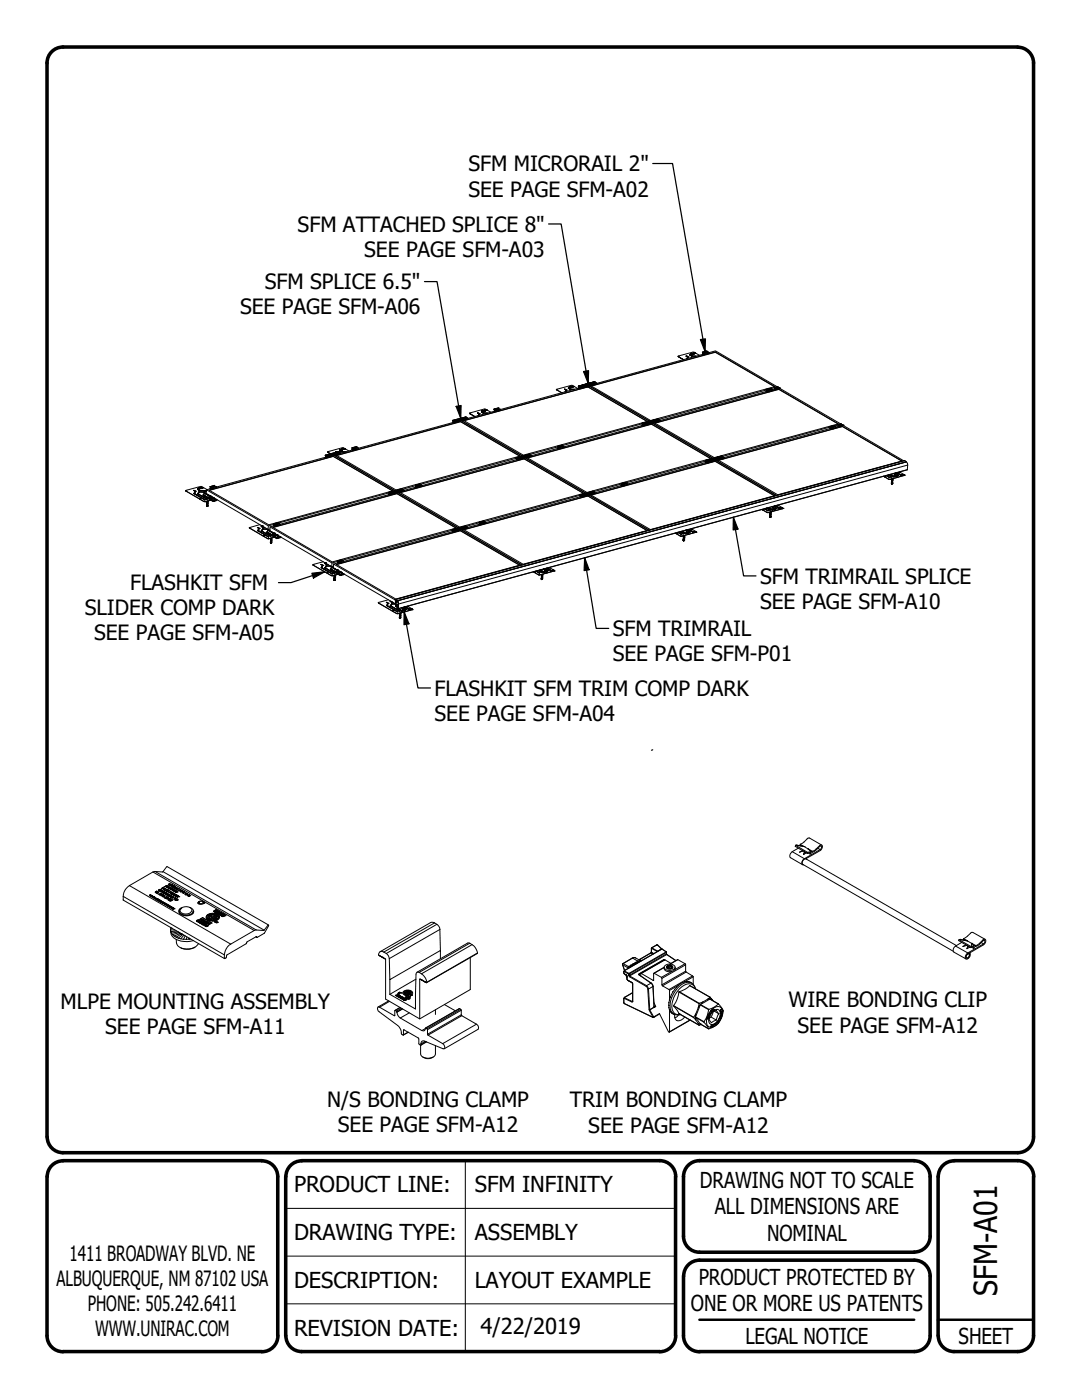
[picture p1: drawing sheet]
<svg xmlns="http://www.w3.org/2000/svg" width="216mm" height="279mm" viewBox="0 0 216 279" stroke-linecap="round" stroke-linejoin="round" font-family="sans-serif">
<defs><g id="words">
<text font-size="6.3" x="199" y="258.6" transform="rotate(-90 199 258.6)">SFM-A01</text>
<g font-size="4.4">
<text x="58.7" y="238">PRODUCT LINE:</text>
<text x="94.8" y="238">SFM INFINITY</text>
<text x="139.7" y="237.1">DRAWING NOT TO SCALE</text>
<text x="142.6" y="242.4">ALL DIMENSIONS ARE</text>
<text x="58.7" y="247.5">DRAWING TYPE:</text>
<text x="94.8" y="247.5">ASSEMBLY</text>
<text x="153.1" y="247.6">NOMINAL</text>
<text x="58.7" y="257">DESCRIPTION:</text>
<text x="94.8" y="257">LAYOUT EXAMPLE</text>
<text x="139.4" y="256.4">PRODUCT PROTECTED BY</text>
<text x="137.9" y="261.7">ONE OR MORE US PATENTS</text>
<text x="58.7" y="266.6">REVISION DATE:</text>
<text x="95.9" y="266.3">4/22/2019</text>
<text x="148.7" y="268.1">LEGAL NOTICE</text>
<text x="191.3" y="268.1">SHEET</text>
</g>
<g font-size="4.2">
<text x="93.5" y="34.2">SFM MICRORAIL 2&quot;</text>
<text x="93.5" y="39.2">SEE PAGE SFM-A02</text>
<text x="59.4" y="46.2">SFM ATTACHED SPLICE 8&quot;</text>
<text x="72.7" y="51.3">SEE PAGE SFM-A03</text>
<text x="52.8" y="57.7">SFM SPLICE 6.5&quot;</text>
<text x="47.9" y="62.8">SEE PAGE SFM-A06</text>
<text x="26" y="117.8">FLASHKIT SFM</text>
<text x="151.7" y="116.5">SFM TRIMRAIL SPLICE</text>
<text x="16.9" y="122.8">SLIDER COMP DARK</text>
<text x="151.7" y="121.5">SEE PAGE SFM-A10</text>
<text x="18.8" y="127.8">SEE PAGE SFM-A05</text>
<text x="122.3" y="126.9">SFM TRIMRAIL</text>
<text x="122.3" y="132">SEE PAGE SFM-P01</text>
<text x="86.7" y="138.8">FLASHKIT SFM TRIM COMP DARK</text>
<text x="86.7" y="143.9">SEE PAGE SFM-A04</text>
<text x="12.1" y="201.3">MLPE MOUNTING ASSEMBLY</text>
<text x="157.3" y="201">WIRE BONDING CLIP</text>
<text x="21" y="206.3">SEE PAGE SFM-A11</text>
<text x="159.1" y="206.1">SEE PAGE SFM-A12</text>
<text x="65.3" y="220.9">N/S BONDING CLAMP</text>
<text x="113.7" y="221">TRIM BONDING CLAMP</text>
<text x="67.4" y="226">SEE PAGE SFM-A12</text>
<text x="117.4" y="226">SEE PAGE SFM-A12</text>
<text x="13.9" y="251.6">1411 BROADWAY BLVD. NE</text>
<text x="11.3" y="256.6">ALBUQUERQUE, NM 87102 USA</text>
<text x="17.5" y="261.7">PHONE: 505.242.6411</text>
<text x="19" y="266.7">WWW.UNIRAC.COM</text>
</g>
</g></defs>
<!-- layer: Visible (ANSI) -->
<g fill="none" stroke="#000" stroke-width=".2">
<path d="M111 77.8h.1M112.6 77.7l.4 .2M113 77.9h.1M113.4 77.4h.1M113.5 77.4h.1M113.5 77.5l.3 .2h.9M113.5 77.5h-.1M113.5 77.3h.1M113.5 77.3v.1M113.5 77.3l.1 .1M113.6 77.3h.1M113.6 77.4h.1"/>
<path d="M113.6 77.3v.1M113.7 77.3h.1M113.7 77.2h.1M113.7 77.2l.1 .1M113.7 77.2v.1M113.8 77.2h.1M113.8 77.3h.1M113.8 77.3h-.2M113.8 77.2v.1M113.9 77.2h.1M113.9 77.3h.1M113.9 77.2v.1"/>
<path d="M113.9 77.2h.2M114 77.2h.1M114 77.3h.1M114.1 77.2h.1M114.2 77.2h-.1M114.2 77.2h.1M114.3 77.2h.1M114.3 77.1h.1M114.3 77.1v.1M114.3 77.2h-.2M114.4 77.1v.1M114.4 77.2h.1"/>
<path d="M115.3 77.5l-1.1-.6h-.2l-3 .8 1.1 .7-1.1-.6M115.4 77.1h.1M115.5 77l.1 .2M115.5 77h.1M115.5 77.1h.1M115.5 77l-.1 .1M115.5 77.1v.1M115.5 77.4h.1M115.5 77.2h.1M115.5 77.2v.3M115.5 77.4h.2M115.5 77.3l.1 .1"/>
<path d="M115.5 77.3h.1M115.5 77.3l.2 .1M115.6 77.2h.1M115.6 77.2l.3 .2M115.8 77.4v-.2l.2 .2M115.8 77.4l-16 4.3M115.9 77.1h.1zM115.9 77v.1M116 77.4h.1M116 77v.1M116.1 77.2h.1M116.1 77.1v.1"/>
<path d="M116.1 77.1h.1M116.2 77.1h.1M116.2 77.2h.1M116.2 76.8h.1M116.2 77v.1M116.2 77.1l-.1 .1M116.3 77.1h.1M116.2 77.1h-.1M116.2 77l.1 .1M116.2 77.1h.2M116.3 77.1l-.2 .1M116.3 77h.1"/>
<path d="M116.3 76.8h.1M116.3 77v.1M116.4 77h.1M116.4 77.1h.1M116.4 76.8h.1M116.4 77v.1M116.5 77l-.1 .1M116.5 76.8h.1M116.6 76.7h.1M116.7 76.7h.1M116.7 77.2h.1M116.7 77h-.1"/>
<path d="M116.8 77.1v.1M116.8 76.7h.1M116.8 76.9h.1M116.8 77h.1M116.9 76.9h.1M116.9 77.1h.1M116.9 77h.1M116.9 76.7h.1M117 77h.1M117 76.9h.1M117 76.6h.1M117 77h-.1"/>
<path d="M117 77v.1M117.1 76.9h.1M117.1 76.9v.1M117.1 77h.1M117.1 76.6h.1M117.1 76.9l.1 .1M117.1 76.8v.1M117.1 76.8h.1M117.2 77h.1M117.2 76.8h.1M117.2 76.9v.1M117.2 76.9h.1"/>
<path d="M117.2 76.8v.1M117.2 76.6h.1M117.3 76.9h.1M117.3 76.8h.1M117.3 76.6h.1M117.3 77h.1M117.3 77.2l11.9 6.9-24.8 6.7-11.9-6.9 24.8-6.7M117.3 76.9l.1 .1M117.4 76.8h.1M117.4 76.5h.1M117.4 76.9h.1M117.4 76.8l.1 .1"/>
<path d="M117.5 76.8h.1M117.5 76.5h.1M117.5 76.9h.1M117.5 76.8v.1M117.5 77l12.1 7.1M117.5 77h.1M117.5 76.8l.1 .1M117.6 76.5h.1M117.6 76.9h.1M117.6 76.8h.1M117.6 76.8l.1 .1M117.7 76.8h.1"/>
<path d="M117.6 76.7h.1M117.6 76.7v.1M117.7 76.4h.1M117.7 76.9h.1M117.8 76.8v.1M117.8 76.8h.1M117.8 76.8h-.1M117.8 76.4h.1M117.9 76.8h.1M117.8 76.7l.1 .1zM117.8 76.7h.1M117.9 76.7h.1"/>
<path d="M117.9 76.7h-.1M117.9 76.7l.1 .1M118 76.7h.1M118 76.8h.1M118 77l24.7-6.7 11.9 6.9M118.1 76.8h.1M118.1 76.6h.1M118.2 76.6h.1M118.1 76.7l.1 .1M118.2 76.8h.1M118.2 76.7h.1M118.3 76.6h.1"/>
<path d="M118.3 76.7h.1M118.3 76.5h.1M118.3 76.5v.1M118.4 76.6h.1M118.4 76.5h.1M118.4 76.5v.1M118.5 76.3h.1zM118.5 76.3v.1M118.6 76.3v.1M118.6 76.2h.1M118.7 76.4l-.2-.1v.2M118.7 76.4h.1"/>
<path d="M118.7 76.4v-.2h-.2l-3.1 .9M119.1 76.6l-.1-.2-3.2 .8v-.2h.2l.1 .2M119.1 76.6h.1M135.3 71.1h.1M136.4 71.8l-1-.6 .9 .6M136.9 71.1l.4 .1M137.3 71.2h.1M137.7 70.8l.3 .2 .9 .1M137.7 70.7h.1M137.7 70.7l.1 .1M137.7 70.8h.1M137.7 70.7v.1"/>
<path d="M137.8 70.8h.1M137.8 70.7h.1M137.8 70.7h.3M137.9 70.7h.1M137.9 70.6v.1M137.9 70.6h.1M137.9 70.6l.1 .1M138 70.7h.1M138 70.6h.1M138 70.6v.1M138.1 70.7h.1M138.1 70.6h.1"/>
<path d="M138.1 70.6v.1M138.2 70.6h.1M138.3 70.6h.1M138.3 70.5h.1M138.3 70.5l-.1 .1M138.3 70.5v.1M138.4 70.5h.1M138.4 70.6h.1M138.5 70.5h.1M138.5 70.6h.1M138.5 70.5l-.1 .1M138.5 70.5v.1"/>
<path d="M138.6 70.5h.1M138.6 70.5h-.1M139.6 70.9l-1.3-.6-3 .8M140.2 70.4h.1M140.2 70.3l.1 .1M140.2 70.3h.1M140.2 70.3v.1M140.3 70.7h.1M140.3 70.6l-.1 .1M140.3 70.4v.3M140.3 70.6h.1M140.3 70.4l.2 .2"/>
<path d="M140.3 70.6l.2 .1M140.5 70.6h.1M140.6 70.6h.1M140.6 70.5l-.1 .1M140.6 70.6l-21.5 5.9M140.6 70.6l.1 .1M140.6 70.5l.1 .2M140.6 70.3h.2zM140.7 70.3h.1M140.7 70.7h.1M140.8 70.4l-.2-.1v.2M141 70.4h-.2"/>
<path d="M141 70.1h.1M141 70.1l-.8 .2M141 70.1l.1 .1M141.1 70.2h.1M141.1 70.2l.1 .1M141.4 70.3h.1M141.4 70.3l-.9 .2M141.4 70.3l.1 .2-.8 .2M141.5 70.4l1.3-.4 12.3 7.2M142.7 70.2l11.9 7-24.8 6.7-11.9-6.9 24.8-6.7M152.9 77.8h.1M152.9 77.7l.1 .2"/>
<path d="M152.9 77.7h.1M152.9 77.7v.1M152.9 78.1h.1M153 77.8h.1M153 77.8l-21.6 5.9M153 77.8l-.1 .3M153 78h.1M153 77.9h.1M153 78v.1M153 78l.1 .1M153 77.9l.2 .1M153 78.1h.1"/>
<path d="M153.2 78l.1-.1 .1 .2M153.2 78h.1M153.2 77.9h.1M153.3 77.7h.2v.1M153.3 78h.1M153.3 78l-21.6 5.9M153.3 77.7l-.1 .2M153.3 78l.1 .1M153.3 77.7h.2zM153.4 77.7v.1M153.7 77.8h-.2M153.7 77.5l.1 .1"/>
<path d="M153.7 77.5h.1M153.7 77.5l-.8 .2M153.8 77.6v.1M153.8 77.7h.1M154.2 77.9h.1M154.2 77.9l-.1-.2-.9 .2M154.2 77.9l-.8 .2M154.5 77.4l.1-.1v.4l.2-.1M154.6 77.4v.3M154.6 77.4h.1M154.6 77.4l-.8 .2M154.9 77.5l-.1 .1"/>
<path d="M154.9 77.6h.1M154.9 77.6l-.8 .2M154.9 77.5h.1M154.9 77.5v.1M155.1 77.2h.1M155.1 77.2l-.6 .1M155.2 77.2v.2M155.2 77.2h.1M155.4 77.6l11.9 7-24.8 6.7-11.9-6.9 24.8-6.7M155.5 77.4h.1M155.5 77.4l-.6 .1M155.5 77.4v.1"/>
<path d="M155.5 77.5h.1M155.5 77.5l-.6 .1M155.5 77.5l12.2 7.1M37 97.9l.1 .1M37.1 98l3.6 2.1M37.1 98l2.8 1.6M38.7 97.9l.3 .2M38.8 98.5h.1M38.8 98.5l2.1 1.2M39.4 97.5h.1M39.4 97.5v.1M39.4 97.5l.1 .1"/>
<path d="M39.5 97.5h.1M39.5 97.6h.1M39.5 97.7l.3 .2h1.1l.3 .2M39.5 97.7h-.1M39.5 97.5v.1M39.5 98.6h.1M39.5 98.6l1.8 1M39.5 97.5h.4M39.6 97.5h.1M39.7 97.4v.1M39.7 97.5h.1M39.7 97.4h.1"/>
<path d="M39.7 98.2h1.1M39.7 97.4l.1 .1M39.7 97.5h-.2M39.8 97.4h.1M39.8 97.5h.1M39.9 97.4h.1M39.8 97.4v.1M39.9 97.5h.1M39.9 99.6l.8 .5M40 97.4h.1M40 97.4h-.1M40.1 99.6h-.2"/>
<path d="M40.1 97.4h.1M40.1 97.3h.1M40.1 97.3v.1M40.2 97.4h.1M40.3 97.4h.1M40.2 97.3l.1 .1M40.2 97.3h.1M40.2 97.3v.1M40.3 97.3h.1M40.3 97.3v.1M40.4 97.3h.1M40.5 98.8v.1"/>
<path d="M40.5 98.9h.1M40.5 98.9l2 1.2M40.6 98.8h.1M40.6 98.8l2 1.1M40.6 98.3h.1M40.6 98.3l1.4 .7v.3M40.7 98.4h.1M40.7 98.4v.4M40.9 99.7h.1M41.2 98.1l-.6 .2M41.2 97.8l12.4 7.2-.1 .7M41.2 97.8l-.1 .7 12.4 7.2 .4-.1"/>
<path d="M41.3 97.7l-1.3-.6-2.9 .8v.1M41.3 99.6h.1M41.5 100h-.2M41.8 99.1v.2zM41.8 99.3h.1M41.8 97.9l24.7-6.8 11.8 6.9M41.8 99.1v-.1a.15 .15 0 0 1 .2 .1 .15 .15 0 0 1-.2 .2M41.8 99.2h.1M41.8 99.2h-.1M41.9 97.2l.2-.1v.2l.2 .1v-.1l.1 .2M41.9 97.2h.1M41.9 99.3v-.2h-.2l.3 .2"/>
<path d="M41.9 98.9v.1M42 97.1h.1M42 99l.1 .2M42 99.1h.1M42 99.1l.1 .1M42 97.4v.1M42 99.3l.2 .1M42 97.5h.1M42 97.2h.1M42 97.2v.3M42.1 97.5v-.1l.1 .1M42.1 99.2h.1"/>
<path d="M42.1 99.1h.1M42.1 97.5h.1M42.1 99.8l-1.1 .3M42.1 99.2l-.1 .1M42.1 99.4l.2 .2M42.1 99.4h.1M42.2 99.1l-.1 .3M42.2 99.4h.1M42.3 99.6h.1M42.3 97.3h.1M42.3 99.3h.1M42.3 99.2l.1 .1"/>
<path d="M42.3 99.2v.1M42.3 97.1h.2v.1M42.3 97.4h.1M42.3 99.5h.1M42.3 97.4l-1.1 .4M42.3 97.1v.2M42.3 97.4l.1 .1M42.4 97.1h.1zM42.4 99.4h.1M42.4 99.5l-.1 .1M42.4 99.3h.1M42.4 99.4h-.2"/>
<path d="M42.4 99.4l-.1 .2M42.4 99.3l.2 .1M42.4 97.1h.1M42.4 99.2h.1M42.4 99.4v.1M42.5 97.1v.1M42.5 99.3h-.1M42.6 99.9h.1M42.6 99.9l-.1 .2M42.6 99.5h.1M42.6 99.9v.1M42.6 99.4h.1"/>
<path d="M42.6 99.4v.1M42.6 99.4h.2M42.7 99.5h.1M42.7 99.4l-.1 .1M42.7 99.5l-.1 .5M42.7 100h.1M42.7 97.2h-.1M42.8 99.9h.1M42.8 99.9l-.1 .1M42.8 99.4l-.1 .6M42.9 97v.1M42.9 97l-.1-.1-.8 .2"/>
<path d="M42.9 97h.1M43 99.9h.1M43 99.9h-.2M43.1 99.6l-.1 .3M43.1 99.6l.1 .3M43.1 99.7l.1 .1M43.2 99.9h.1M43.2 99.8h.1M43.2 99.8v.1M43.2 99.9l-.7 .2M43.3 97.3h.1M43.3 97.3l-.2-.2-.8 .2"/>
<path d="M43.3 97.3l-.9 .2M64.9 90.9h.1M64.9 91.2h.1M64.9 90.8l.3 .3M64.9 90.8h.1M64.9 91.2v.1M64.9 90.8v.1M65 91.2h.1M65 90.9h.1M65 90.9l-.1 .3M65 91.1h.1M65 91.1v.1"/>
<path d="M65 91.1l.2 .1M65.2 91.1h.1M65.3 91.1h.1M65.3 91.2h.1M65.3 91.2l-22.1 6M65.3 91.1l.1 .1M65.4 90.8h.1l-.1 .1M65.4 90.2h.1M65.4 91.2h.1M65.4 90.8v.1M65.5 90.9l-.2-.1v.2M65.5 90.9h.1"/>
<path d="M65.6 91.1h.1M65.6 91h.1M65.6 90.9h.1M65.6 91l.1 .1M65.7 91.1h.1M65.7 90.9h.1M65.7 91h.1M65.7 91v.1M65.7 91l.1 .1M65.8 91h.1M65.8 90.9h.1M65.8 91.1h.1"/>
<path d="M65.8 90.8h.1M65.8 90.8v.1M65.9 91h.1M65.9 90.9h.1M65.9 90.8v.1M65.9 90.8h.1M66 90.8h.1M65.9 90.6l-.5-.3 .5 .3M66.1 90.8h.1M66.2 90.9v.1M66.2 90.8h.1M66.3 90.8h.1"/>
<path d="M66.2 90.9h.1M66.3 90.8v.1M66.3 90.9h.1M66.3 90.7h.1M66.3 90.7v.1M66.3 90.8l.1 .1M66.3 90.6v.1M66.3 90.6l.2-.1v.2M66.4 90.6h.1zM66.4 90.8v.1M66.4 90.8h.1M66.4 90.6h.1"/>
<path d="M66.5 90.9h.1M66.5 90.8h.1M66.5 90.6h.1M66.5 91.1l11.9 6.9-24.8 6.7-11.9-6.9 24.8-6.7M66.5 90.6h.2zM66.5 90.6h.2M66.5 90.7h.1M66.6 90.8v.1M66.6 90.8h.1M66.6 90.6h.1M66.6 90.7h.1M66.6 90.7l.1 .1"/>
<path d="M66.6 90.6l-.1 .1M66.7 90.8h.1M66.7 90.7v.1M66.7 90.6h.1M66.7 90.6l-.2 .1M66.7 90.9l12.1 7M66.7 90.7h.1M66.7 90.7l.1 .1zM66.8 90.6h.1M66.7 90.7l.1 .1M66.8 90.8h.1M66.8 90.7v.1"/>
<path d="M66.9 90.7h.1M66.8 90.7h.1M66.9 90.6h.1M66.9 90.8h.1M67 90.7v.1M67 90.7h-.1M67 90.7h.1M67 90.1l.2 .1M67 90.6v.1M67.1 90.7h.1M67 90.5h.1M67.1 90.5h.1"/>
<path d="M67.2 90.7h.1M67.2 90.5h.1M67.2 90.9l24.7-6.7 11.8 6.9M67.3 90.5h.1M67.3 90.6h.1M67.4 90.3h.1zM67.4 90.6h.1M67.4 90.5l.1 .1M67.4 90.5l.1 .1zM67.5 90.6h.1M67.5 90.5v.1M67.5 90.5h.1"/>
<path d="M67.5 90.3h.1M67.5 90.1l.1 .2M67.5 90.1h.1M67.5 90.1l-2.6 .7M67.6 90.4l-.2-.2-.1 .3M67.6 90.5h.1M67.6 90.3h.1M67.6 90.3l.1 .1M67.7 90.5h.1M67.7 90.5h-.1M67.7 89.8h.1M67.7 89.8l.1 .1"/>
<path d="M67.8 89.9l.3 .2 .9 .1M67.8 89.8h.1M67.8 89.9h.1M67.8 89.8v.1M67.9 89.8h.1M67.9 89.7h.2M67.9 89.7h.1M67.9 89.8l-.1 .1M68 90.5h.1M68 90.5l-.2-.2-2.5 .7M68 89.7h.1M68 89.8h.1"/>
<path d="M68 90.5l-2.6 .7M68 89.7l.1 .1M68 89.7v.1M68.1 89.7h.1M68.1 89.8h.1M68.1 89.7v.1M68.2 89.7h.1M68.2 89.6v.1M68.2 89.6h.1M68.2 89.7h-.2M68.3 89.7h.1M68.3 89.6v.1"/>
<path d="M68.3 89.6h.1M68.3 89.6l.1 .1M68.3 89.6h.2M68.4 89.6h.1M68.4 89.7h.1M68.4 89.6v.1M68.5 89.7h.1M68.4 89.6l.1 .1M68.5 89.6h.1M68.5 89.6v.1M68.6 89.6h.1M68.6 89.6h-.1"/>
<path d="M68.7 89.6h.1M69.6 90l-1.1-.6h-.2l-2.9 .8M70.3 89.5h.1M70.3 89.5v.2M70.3 89.4l.3 .3M70.3 89.4h.1M70.3 89.4v.1M70.3 89.7h.1M70.3 89.7v.1M70.4 89.7v-.1l.1 .1M70.6 89.7h.1M70.6 89.6l.8-.2 .1 .1-.7 .3"/>
<path d="M70.6 89.6v.1M70.7 89.7h.1M70.7 89.6l.1 .2M70.7 89.6h-.1M70.7 89.7l-2.8 .8M70.7 89.7l.1 .1M70.7 89.4h.1h-.1M70.8 89.4h.1M71 89.5l-.3-.1v.2M71.1 89.1l.2 .3M71.1 89.1h.1M71.1 89.1l-.8 .3"/>
<path d="M77.6 98.3h.1M77.6 98.3l.1 .1M77.6 98.6h.1M77.6 98.2h.1M77.6 98.2v.1M77.6 98.6v.1M77.7 98.6h.1M77.7 98.3v.1M77.7 98.4h.1M77.7 98.4l-22.1 6M77.7 98.4l-.1 .2M77.7 98.5h.1"/>
<path d="M77.7 98.4l.2 .2M77.7 98.5v.1M77.7 98.5l.2 .1M77.9 98.6h.1M78 98.5l.1 .2M78 98.5l-.1 .1M78 98.6h.1M78 98.6l-22.1 6M78 98.6l.1 .1M78 98.3h.2zM78.1 98.2v.1M78.2 98.4v-.2h-.2v.2"/>
<path d="M78.2 98.4h.1M78.3 98.4h.1M78.3 98.5h.1M78.4 98.5h.1M78.4 98.4v.1M78.4 98.4h.1M78.4 98.3h.1M78.4 98.3l-.1 .1M78.4 98.4l.1 .1M78.4 98.3v.1M78.5 98.4h.1M78.5 98.5h.1"/>
<path d="M78.5 98.4v.1M78.5 98.3h.1M78.5 98.2h.1M78.5 98.2v.1M78.6 98.4h.1M78.5 98.2l.1 .1M78.6 98.3h.1M78.6 98.2h.1M78.6 98.2v.1M78.7 98.2h.1M78.8 98.2h.1M78.9 98.4h.1"/>
<path d="M78.9 98.2h.1M78.9 98.3h.1M79 98.2h.1M79 98.3h.1M79 98.4h.1M79 98.2l.1 .1M79.1 98h.1h-.1M79.1 98.2v.1M79.1 98.3h.1M79.1 98.2h.1M79.1 98.4h.1M79.1 98.3v.1"/>
<path d="M79.2 98.2h.1M79.1 98h.1M79.2 98.3h.1M79.2 98.2l-.1 .1M79.2 98.5l11.9 6.9-24.8 6.7-11.9-6.9 24.8-6.7M79.2 98h-.2v.2M79.2 98h.2M79.3 98.1h.1M79.2 98.1h.1M79.2 98h.1M79.2 98v.1M79.3 98.2h.1"/>
<path d="M79.3 98h.1M79.4 98h.1M79.3 98h.2M79.4 98.2h.1M79.4 98.1v.1M79.4 98.1h.1M79.4 98l-.2 .1M79.4 98v.1M79.4 98.1h-.2M79.4 98.3l12.1 7-12.1-7M79.5 98.2h.1M79.4 98.1l.1 .1"/>
<path d="M79.5 98h.1M79.5 98.1v.1M79.6 98.1h.1M79.5 98h-.1M79.6 98.2h.1M79.6 98h.1M79.7 98.1h.1M79.7 98.2h.1M79.7 97.9h.1M79.7 98h.1M79.8 98.2h.1M79.8 97.9h.1"/>
<path d="M79.8 98h.1M79.8 97.9v.1M79.9 97.9h.1M79.9 98.1h.1M79.8 98.1h.1M79.9 97.9h-.1M79.9 98.3l24.7-6.7 11.8 6.9M80 97.9h.1M80 97.9h-.1M80 98h.1M80.1 97.7h.1h-.1M80.1 98h.1"/>
<path d="M80.2 98h.1M80.1 97.9h.1M80.2 97.9v.1M80.2 97.7v.1M80.2 97.9h.1M80.2 97.9l.1 .1M80.3 97.8l-.3-.1v.2M80.3 97.9h.1M80.3 97.9v.1M80.3 97.6l.1 .2M80.3 97.6l-.1-.1-2.6 .7M80.5 97.8h.1"/>
<path d="M80.5 97.8l-2.5 .7M80.6 97.8l.1 .2-2.6 .7M82.9 96.8h.1M82.9 96.8l.1 .1M83 96.9h.1M83 96.8l.1 .2M83 96.8h.1M83 97.2h.1M83 96.9l-2.7 .7M83 96.9v.3M83 97.1h.1M83 97.1v.1"/>
<path d="M83.1 97h.1M83.1 97.1l.1 .1M83.1 97l.2 .1M83.1 97.2h.1M83.3 97.1l.1-.1 .1 .2M83.3 97.1h.1M83.4 97.1h.1M83.4 97.1l-2.8 .8M83.4 97.1l.1 .1M83.4 96.8h.1zM83.5 97.2h.1M83.5 96.8h.1"/>
<path d="M83.6 96.9l-.1-.1h-.2v.2l.8-.2 .1 .2-.7 .2M83.7 96.9h-.1M83.8 96.6l.1 .1M83.8 96.6h.1M83.8 96.6l-.8 .2M83.9 96.8h.1M83.9 96.7v.1M90.3 83.9l.2 .2M90.3 83.9h.1M90.3 83.9v.1M90.3 84h.1M90.3 84l.1 .3"/>
<path d="M90.4 84.3h.1M90.4 84.2h.1M90.4 84.2v.1M90.4 84.2l.2 .1M90.5 84.1h.1M90.5 84.1l.2 .1M90.7 84.2v-.1l.1 .2M90.7 84.2h.1M90.7 84.2l-19.2 5.3M90.7 84.2l.1 .1M90.8 83.9l.1 .1zM90.8 83.9v.1"/>
<path d="M90.9 84v-.1h-.2v.2l2.5-.7 .2 .2-2.6 .7M90.9 84h.1M91 84h.1M91 84.1h.1M91.1 84.1h.1M91.1 84h.1M91.1 83.9h.1M91.2 84.1h.1M91.2 84h.1M91.1 83.9l.1 .1M91.1 83.9h.2M91.2 84v.1"/>
<path d="M91.2 83.9h.1M91.2 83.9v.1M91.3 83.9h.1M91.3 84h.1M91.3 84.1h.1M91.3 84v.1M91.4 83.9h.1M91.4 83.9h-.1M91.5 83.9h.1M91.6 83.9h.1M91.6 84h.1M91.7 83.9h.1"/>
<path d="M91.6 83.9l.1 .1M91.7 83.8h.1M91.6 83.8h.1M91.6 83.8v.1M91.7 84h.1M91.7 83.9v.1M91.7 83.6l.2 .1M91.8 83.9h.1M91.7 83.6v.2M91.8 83.6h.1zM91.8 84h.1M91.8 83.6h.1"/>
<path d="M91.8 83.9l.1 .1M91.9 83.9h.1M91.9 83.9h-.1M91.9 83.6v.1M91.9 84.1l11.9 6.9-24.8 6.8-11.9-6.9 24.8-6.7M91.9 84h.1M91.9 83.8l.1 .1M91.9 83.7h.2M91.9 83.7h.1M92 83.9h.1M92 83.8v.1M92 83.7h.1"/>
<path d="M92 83.8h.1M92 83.6l.1 .1M92 83.6h.1M92 83.7h-.1M92.1 83.9h.1M92.1 83.8v.1M92.1 83.8h.1M92.1 83.7h.1M92.1 83.7h-.2M92.1 83.6v.1M92.1 83.6h.1M92.2 83.8h.1"/>
<path d="M92.2 83.7h.1M92.1 83.6l.1 .1M92.2 83.9h.1M92.2 83.6h.1M92.2 83.7l.1 .1M92.3 83.7h.1M92.3 83.8h.1M92.3 83.6h.1M92.3 83.8v.1M92.3 83.7v.1M92.4 83.8h.1M92.4 83.7h.1"/>
<path d="M92.4 83.7v.1M92.5 83.7h.1M92.4 83.6h.1M92.5 83.8h.1M92.5 83.6h.1M92.5 83.7l.1 .1M92.5 83.5h.1M92.6 83.6h.1M92.5 83.5l.1 .1M92.6 83.8h.1M92.6 83.5h.1M92.6 84l24.7-6.8 11.8 6.9"/>
<path d="M92.7 83.5h.1M92.6 83.5v.1M92.6 83.5l-.1 .1M92.7 83.6h.1M92.8 83.6h.1M92.8 83.3l.1 .1h-.1M92.9 83.6h.1M92.9 83.3v.1M92.9 83.2h.1M92.9 83.2l-2.6 .7M93 83.5l-.3-.2v.2M93 83.6h.1"/>
<path d="M93 83.6h-.1M93 83.5v.1zM93 83.2l.1 .2M93.1 83.6h.1M93 83.5l.1 .1M93 83.5v.1M93.7 82.5h.1M94.8 83.1l-1.1-.6 1 .6M95.3 82.4l.3 .2M95.6 82.6h.1M96.1 82.1h.1M96.1 82.2l.3 .2h.9"/>
<path d="M96.1 82.2h.1M96.2 82.1h.1M96.2 82h.1M96.3 82h-.1M96.3 82h.1M96.3 82.1h.1M96.3 82l.1 .1M96.3 82v.1M96.4 82h.1M96.4 82h-.1M96.4 82.1h.1M96.4 82v.1"/>
<path d="M96.5 82h.1M96.4 82h.2M96.6 81.9h.1M96.6 82h.1M96.5 81.9h.1M96.5 81.9v.1M96.6 81.9v.1M96.6 82h-.4M96.7 81.9h.1M96.7 82h.1M96.7 81.9v.1M96.7 81.9l.1 .1"/>
<path d="M96.8 81.9h.1M96.8 81.9h-.1M96.8 82h.1M96.8 81.9v.1M96.9 81.9h.1M97 81.8h.1M97 81.9h.1M97 81.8l-.1 .1M97.9 82.3l-1.3-.7-2.9 .9M98.6 81.6v.1M98.6 81.7h.1M98.6 81.6h.1"/>
<path d="M98.6 82.1h.1M98.6 81.6l.1 .2M98.6 81.7v.1M98.6 81.8v.3M98.7 81.8h.1M98.7 81.8l.2 .2M98.8 82l-.1-.1v.2M98.9 82h.1M99 81.7v.1M99 81.7h.3M99 82h.1M99 81.8l.7-.2 .2 .2-.8 .3"/>
<path d="M99 81.7h.1zM99 81.8l.1 .3M99 81.8l-.1 .2M99 82l-5.7 1.5M99 82l.1 .1M99 81.6v.1M99.1 81.6v.1M99.4 81.4l.1 .2M99.4 81.4h.1M99.4 81.4l-.8 .2M99.5 81.6h.1M99.5 81.6l.1 .1"/>
<path d="M103 91.4l.1-.1v.2l.2 .1 .1-.1 .1 .2M103 91.4h.1M103 91.7h.1M103 91.3h.1M103.1 91.4h.1M103.1 91.4l-19.2 5.3M103.1 91.4l-.1 .3M103.1 91.6h.1M103.1 91.6v.1M103.1 91.6l.2 .1M103.4 91.5h.1M103.4 91.7h.1"/>
<path d="M103.4 91.7l-19.2 5.2M103.5 91.3h.1l-.1 .1M103.5 91.3v.1M103.6 91.4l-.2-.1v.2M103.6 91.4h.1M103.7 91.5h.1M103.7 91.4h.1M103.8 91.5h.1M103.8 91.4h.1M103.9 91.5h.1M103.9 91.4h.1M103.8 91.3h.1"/>
<path d="M103.8 91.3l.1 .1M103.8 91.3v.1M103.9 91.3h.1M103.9 91.3v.1M103.9 91.4l.1 .1zM103.9 91.4l.1 .1M103.9 91.4v.1M104 91.4h.1M103.9 91.3l.1 .1M104 91.3h.1M104.1 91.3h.1M104.2 91.3h.1"/>
<path d="M104.2 91l-12.1-7 12.1 7M104.3 91.4v.1M104.3 91.3h.1M104.3 91.4h.1M104.3 91.3v.1M104.3 91.2l.1 .1M104.4 91.3h.1M104.4 91.4h.1M104.4 91.3l-.1 .1M104.4 91.3v.1M104.4 91.2h.1M104.4 91.3l.1 .1"/>
<path d="M104.5 91.1h.1zM104.5 91.3h.1M104.5 91.4h.1M104.5 91.1h.1M104.6 91.4h.1M104.6 91.3h.1M104.6 91.1h.1M104.6 91.5l11.9 7-24.8 6.7-11.9-6.9 24.8-6.7M104.7 91.3h.1M104.6 91.2l-.2-.2v.2M104.6 91.1h.2zM104.6 91.1h.2"/>
<path d="M104.6 91.2h.1M104.7 91.3v.1M104.7 91.1h.1M104.8 91.2h.1M104.7 91.2h.1M104.8 91.1h.1M104.7 91.1l-.1 .1M104.8 91.3h.1M104.8 91.2v.1M104.8 91.1l-.2 .1M104.8 91.4l12.1 7M104.9 91.1h.1"/>
<path d="M104.9 91.3h.1M104.9 91.2h.1M104.9 91.2v.1M104.9 91.1h-.1M105 91.2h.1M105 91.1h.1M105 91.3h.1M105.1 91.2v.1M105.1 91.2h.1M105.1 91.1h.1M105.1 91.1l.1 .1M105.1 91h.1"/>
<path d="M105.2 91.2h.1M105.2 91h.1M105.3 91.2h.1M105.3 91h.1M105.3 90.9v.1M105.3 90.9h.1M105.3 91.4l24.7-6.7 11.8 6.8M105.4 90.9h.1M105.4 91h.1M105.3 90.9l.1 .1M105.4 90.9v.1M105.4 91.1h.1"/>
<path d="M105.5 91.1h.1M105.5 90.8h.1zM105.5 91l.1 .1M105.6 91.1h.1M105.6 91v.1M105.6 90.8h.1M105.6 91h.1M105.6 90.6l.1 .2M105.6 90.6h.1M105.6 90.6l-2.6 .7M105.7 90.9l-.2-.2-.1 .2M105.7 91h.1"/>
<path d="M105.7 90.8h.1M105.7 90.9l.1 .1M105.8 91h.1M105.7 90.9v.1M105.7 90.9h.1M106.1 91h.1M106.1 91l-.2-.2-2.5 .7M106.1 91l-2.6 .7M111.2 89.1h.1M111.3 89.5h.1M111.3 89.1l.1 .2M111.3 89.1h.1"/>
<path d="M111.3 89.1v.1M111.3 89.2h.1M111.3 89.2l-5.6 1.5M111.3 89.2v.3M111.4 89.4h.1M111.4 89.4v.1M111.4 89.3h.1M111.4 89.3l.2 .1M111.7 89.3h.1M111.6 89.4h.1M111.6 89.3v.1M111.7 89.4h.1"/>
<path d="M111.7 89.4l-5.7 1.5M111.7 89.3l.1 .1M111.7 89.1h.1zM111.7 89.1h.1M111.8 89.1h.1M111.9 89.2l-.1-.2-.1 .1v.2l.7-.3 .2 .3-.8 .2M112 89.1l-.1 .1M112.1 88.9l.1 .1M112.1 88.9h.1M112.1 88.9l-.8 .2M112.2 89l.1 .1M112.2 89h.1"/>
<path d="M115.7 98.8h.1M115.7 99.2h.1M115.7 98.7l.1 .2M115.7 98.7h.1M115.7 98.7v.1M115.7 98.8l-19.1 5.3M115.7 98.8v.4M115.8 99h.1M115.8 98.9h.1M115.8 98.9l.2 .1M115.8 99v.1M115.8 99l.2 .1"/>
<path d="M116 99l.1-.1 .1 .2M116 99h.1M116.1 99.1h.1M116.1 99.1l-19.2 5.2M116.1 98.7h.2l-.2 .1M116.2 99.1h.1M116.2 98.7v.1M116.3 98.8h.1M116.3 98.9v.1M116.3 99h.1M116.3 98.9l.1 .1M116.4 99h.1"/>
<path d="M116.4 98.8h.1M116.4 98.9v.1M116.4 98.9l.1 .1M116.5 98.8h.1M116.5 99h.1M116.5 98.9h.1M116.5 98.9v.1M116.6 98.8h.1M116.5 98.7h.1M116.5 98.7v.1M116.6 98.9h.1M116.6 98.7h.1"/>
<path d="M116.6 98.7v.1M116.6 98.8l.1 .1zM116.7 98.8h.1M116.7 98.9h.1M116.6 98.7l.1 .1M116.7 98.7v.1M116.7 98.7h.1M116.8 98.7h.1M116.9 98.7h.1M116.9 98.8l.1 .1M117 98.7h.1M117 98.7l.1 .1"/>
<path d="M117 98.8h.1M117 98.7v.1M117 98.6l.1 .1M117 98.6h.1M117.1 98.7h.1M117.1 98.7v.1M117.1 98.8h.1M117.1 98.8h-.1M117.1 98.6h.1M117.1 98.6v.1M117.1 98.5h.2zM117.1 98.7l.1 .1z"/>
<path d="M117.2 98.7h.1M117.2 98.8h.1M117.2 98.5h.1M117.3 98.8h.1M117.3 98.7h.1M117.3 98.7l.1 .1M117.3 98.6l-.2-.2v.2M117.4 98.7h.1M117.3 98.5h.2zM117.3 98.5h.1M117.3 98.6h.1M117.3 98.5h.2"/>
<path d="M117.4 98.8h.1M117.4 98.6v.1M117.4 98.5h.1M117.4 98.6h.1M117.4 98.5l-.1 .1M117.5 98.7h.1M117.4 98.6l.1 .1M117.5 98.6h.1M117.5 98.6v.1M117.5 98.5h.1M117.5 98.8l12.1 7M117.6 98.6h.1"/>
<path d="M117.6 98.5h.1M117.6 98.7h.1M117.7 98.6h.1M117.7 98.7h.1M117.8 98.6h.1M117.8 98.6v.1M117.8 98.5v.1zM117.8 98.5h.1M117.8 98.5l.1 .1M117.8 98.4h.1M117.9 98.4h.1M118 98.6h.1"/>
<path d="M117.9 98.6h.1M118 98.4h.1M118 98.8l24.7-6.7 11.8 6.9M118.1 98.4h.1M118.1 98.5h.1M118.2 98.5h.1M118.2 98.2h.1h-.1M118.2 98.4v.1M118.3 98.5h.1M118.2 98.4h.1M118.2 98.4l.1 .1M118.3 98.4h.1"/>
<path d="M118.3 98.4v.1M118.3 98.2h.1M118.3 98l.1 .1M118.3 98h.1M118.3 98l-2.6 .7M118.3 98.4l.1 .1M118.4 98.2l-.2-.1-.2 .3M118.4 98.4h.1M118.4 98.2h.1M118.4 98.2l-.1 .1M118.4 98.2l.1 .1M118.4 98.1v.1"/>
<path d="M118.5 98.4h.1M118.7 98.4l-.1-.2-2.5 .7v-.2h.1l.1 .1M118.7 98.4h.1M118.7 98.4l-2.5 .7M123.9 96.5h.1M123.9 96.5l.1 .1M124 96.6h.1M124 96.5l.1 .2M124 96.5h.1M124 96.8h.1M124 96.5h-.1M124 96.8v.1"/>
<path d="M124 96.9h.1M124 96.6l-5.6 1.5M124 96.6v.2M124.1 96.8h.1M124.1 96.7h.1M124.1 96.8l-.1 .1M124.1 96.7l.2 .1M124.3 96.8h.1M124.3 96.7l.8-.3 .1 .3M124.4 96.8h.1M124.4 96.7l-.1 .1M124.4 96.8l-5.7 1.6"/>
<path d="M124.4 96.8l.1 .1M124.4 96.7l.1 .2M124.4 96.5h.1h-.1M124.5 96.9h.1M124.5 96.5h.1M124.6 96.6l-.2-.2v.3M124.7 96.6h-.1M124.8 96.3v.1M124.8 96.3h.1M124.8 96.3l-.8 .2M124.8 96.4h.1M124.8 96.4l.2 .1"/>
<path d="M125.2 96.7h.1M125.2 96.7l-.7 .2M128.1 84.5h.1M128.1 84.5l.1 .1M128.2 84.8h.1M128.2 84.5v.1M128.2 84.5h.1M128.2 84.8v.1M128.2 84.5h-.1M128.2 84.6v.2M128.2 84.6l-16 4.3M128.2 84.7h.1"/>
<path d="M128.2 84.6h.1M128.2 84.7l.1 .1h-.1M128.2 84.7v.1M128.3 84.6l.1 .2 .1-.1M128.5 84.7h.1M128.5 84.8h.1M128.5 84.7l.2 .2-.2-.1M128.5 84.8l-16 4.4M128.6 84.5h.1zM128.6 84.5h.1M128.7 84.5h.1M128.7 84.6v-.1h-.2v.1"/>
<path d="M128.8 84.5h.2zM128.8 84.5h.1M128.8 84.6h.1M128.8 84.5v.1M128.9 84.5h.1M128.9 84.3h.1M128.9 84.5l-.1 .1M129 84.5h.1M129 84.5l-.2 .1M129 84.2h.1M129.1 84.5h.1M129.1 84.2h.1"/>
<path d="M129.2 84.2h.1M129.3 84.1h.1M129.4 84.6h.1M129.4 84.1h.1M129.4 84.4l-.1 .1M129.5 84.5v.1M129.5 84.1h.1M129.5 84.5h.1M129.5 84.4h.1M129.5 84.4v.1M129.6 84.4h.1M129.5 84.3h.1"/>
<path d="M129.5 84.3l.1 .1M129.6 84.1h.1M129.6 84.5h.1M129.6 84.3h.1M129.6 84.4v.1M129.6 84.4l.1 .1M129.7 84.5h.1M129.7 84.3h.1M129.7 84h.1M129.7 84.4h.1M129.7 84.4v.1M129.8 84.3h.1"/>
<path d="M129.8 84.4h.1M129.8 84h.1M129.8 84.5h.1M129.9 84.4h.1M129.8 84.3v.1M129.9 84.3h.1M129.9 84.2v.1M129.9 84.2h.1M129.9 84.3h-.1M129.9 84h.1M129.9 84.4v.1M129.9 84.3l.1 .1"/>
<path d="M130 84.3h.1M130 84.2h.1M130 84h.1M130 84.4h.1M130 84.6l11.9 6.9-24.8 6.8-11.9-6.9 24.8-6.7M130.1 84.2h.1M130.1 84.4h.1M130.1 84.3h.1M130.1 83.9h.1M130.2 84.3h.1M130.2 84.2h.1M130.2 83.9h.1"/>
<path d="M130.2 84.3l12.1 7.2M130.2 84.2v.1M130.2 84.2l.1 .1M130.2 84.4l12.1 7.1M130.3 83.9h.1M130.3 84.2h.1M130.4 84.3h.1M130.4 84.2h.1M130.4 84.2h-.1M130.4 83.9h.1M130.5 84.2h.1M130.5 84.3h.1"/>
<path d="M130.5 83.8h.1M130.6 84.2h.1M130.6 84.1h.1M130.6 84.3h.1M130.6 84.1v.1M130.6 84.1h-.1M130.7 84.1h.1M130.6 84.1l-.1 .1M130.7 84.2h.1M130.7 84.5l24.7-6.8 11.8 6.9M130.7 84.1l.1 .1M130.8 84.2h.1"/>
<path d="M130.8 84h.1M130.9 84.2h.1M130.9 84h.1M130.9 84h-.1M131 84.2h.1M131 84.1h.1M131 84h.1M131 83.9h.1M131 83.9v.1M131.1 84h.1M131.1 83.9h.1M131.2 83.7l.1 .1z"/>
<path d="M131.2 83.7v.1M131.3 83.7v.1M131.3 83.6l.1 .1M131.3 83.6h.1M131.3 83.6l-3.2 .9M131.4 83.8l-.3-.1v.2M131.4 83.8h.1M131.4 83.7v.2M131.4 83.8l.1 .1M131.8 84h.1M131.8 84l-.1-.2-3.2 .9M140.8 91.9v.1"/>
<path d="M140.8 92.2h.1M140.8 92h.1M140.8 92.2v.1M140.9 92.2h.1M140.9 91.9v.1M140.9 92.2v.1M140.9 91.9h.1M140.9 91.9h-.1M140.9 92.3h.1M140.9 92.3v-.2l.2 .2M140.9 92l-16.1 4.4M140.9 92v.2"/>
<path d="M140.9 92l.2 .2M141.1 92.2h.1M141.2 92.2l-16 4.4M141.2 92.2h.1M141.2 92.1l.1 .2M141.2 92.1l-.1 .1M141.2 92.2l.1 .1M141.3 91.9h.1zM141.3 91.9h.1M141.4 92l-.2-.1v.2M141.5 91.9h.1zM141.5 91.9v.1"/>
<path d="M141.5 92h.1M141.5 91.9h.1M141.6 91.7h.1M141.6 91.9h.1M141.6 91.9l-.1 .1M141.7 91.7h.1M141.7 91.9h.1M141.8 91.9h.1M141.8 91.6h.1M141.8 91.9h-.1M141.9 91.6h.1M142 91.6h.1"/>
<path d="M142.1 91.5h.1M142.1 92h.1M142.1 91.8l-.1 .1M142.2 91.5h.1M142.2 91.9v.1M142.2 91.9h.1M142.2 91.8h.1M142.2 91.8l.1 .1M142.3 91.8h.1M142.3 91.5h.1M142.3 91.9h.1M142.3 91.8v.1"/>
<path d="M142.4 91.8h.1M142.3 91.8l.1 .1M142.3 91.7h.1M142.4 91.5h.1M142.4 91.9h.1M142.4 91.7h.1M142.4 91.8v.1M142.5 91.7h.1M142.5 91.4h.1M142.5 91.9h.1M142.5 91.8h.1M142.6 91.8h.1"/>
<path d="M142.6 91.4h.1M142.6 91.8v.1M142.6 91.7h.1M142.7 91.7h.1M142.7 91.4h.1M142.7 91.8h.1M142.7 91.6v.1M142.7 91.6l-.1 .1M142.7 91.6h.1M142.7 92l11.9 6.9-24.8 6.8-11.9-6.9 24.8-6.7M142.8 91.8h.1M142.8 91.7h.1"/>
<path d="M142.8 91.4h.1M142.8 91.7v.1M142.8 91.6h.1M142.9 91.7h.1M142.9 91.6h.1M142.9 91.3h.1M143 91.3h.1M143 91.8h.1M142.9 91.8h.1M143 91.7h.1M143 91.6h.1M143 91.6v.1"/>
<path d="M143.1 91.3h.1M143.1 91.7h.1M143.1 91.6h.1M143.1 91.6v.1M143.1 91.6l.1 .1M143.2 91.7h.1M143.2 91.6h.1M143.2 91.2h.1M143.3 91.7h.1M143.3 91.6l.1 .1M143.3 91.5l.1 .1M143.3 91.5h-.2"/>
<path d="M143.3 91.5h.1M143.3 91.8l24.8-6.7 11.9 6.9-24.8 6.7zM143.4 91.6h.1M143.4 91.5h.1M143.4 91.9l24.7-6.8 11.8 6.9M143.5 91.6h.1M143.5 91.4h.1M143.6 91.4h.1M143.7 91.4h.1M143.6 91.5l.1 .1M143.7 91.6h.1M143.7 91.5h.1"/>
<path d="M143.7 91.3h.1M143.7 91.3v.1M143.8 91.4h.1M143.8 91.3h.1M143.9 91.2h.1zM143.9 91.2h.1M144 91.2h.1M144 91h.1M144 91l-3.2 .9M144 91.3v-.1h-.2v.1M144 91.1h.1M144.1 91.2h.1"/>
<path d="M144.1 91.2l.1 .1M144.1 91.1v.1M144.5 91.4l-.2-.2-3.1 .9M154.9 98.9l-12-7 12.1 7M165.5 85.2h.1M165.6 85.2h.1M165.6 85.1h.1M165.6 85.1l-.1 .1M165.6 85.5h.1M165.6 85.1l.1 .2M165.6 85.2l-21.5 5.9M165.6 85.2v.3"/>
<path d="M165.7 85.3h.1M165.7 85.3l.2 .1M165.8 85.5l-.1-.1v.1M165.9 85.4v-.1l.2 .2M165.9 85.4h.1M165.9 85.4l-21.5 5.9M166 85.1l.1 .1zM166 85.4l.1 .1M166 85.1v.1M166.1 85.5h.1M166.1 85.1v.1M166.3 85.2l-.3-.1-.1 .2 .8-.2 .2 .2"/>
<path d="M166.4 84.9l.1 .1M166.4 84.9h.1M166.4 84.9l-.8 .2M166.5 85.1h.1M166.5 85v.1M166.9 85.3h.1M166.9 85.3l-.8 .2M167.2 84.7l.1 .1M167.2 84.7v.1M167.3 84.8l-.1 .3M167.3 84.8l-.8 .2M167.3 84.8v.3"/>
<path d="M167.5 84.9h.1M167.5 84.9l-.2 .2M167.6 85h.1M167.6 84.9h.1M167.6 84.9v.2M167.6 85l-.8 .2M167.6 85.1h.1M167.6 85v.1M167.8 84.6l.1 .2M167.8 84.6l-.6 .1M168.2 84.9l-.1-.1-.6 .1M168.2 84.9h.1"/>
<path d="M168.2 84.9l-.6 .2M168.2 84.9l12.1 7.1M176.5 95.1h.1M176.5 95.1l-.2-.1 1 .6M176.7 95.1h-.2h.2h-.2l.8 .5M176.8 94.9l.7 .4M177.3 94.8l.7 .4M177.3 95.6l.3 .1M177.5 95.3h.1M177.6 94.7l.8 .5M177.9 96.4h.1M177.9 96.5h.1"/>
<path d="M177.9 96.6h.1M177.9 96l.1-.1zM177.9 96.1l.1-.1-.1 .1M177.9 96.1h.1h-.1M177.9 96.4l.1-.1zM177.9 96.2h.1M177.9 96.3v.1M177.9 96.3v.3M177.9 96.1h.1M177.9 95.9v.1M177.9 96.5v.1M177.9 95.8l.1 .1"/>
<path d="M177.9 95.6h.1M177.9 95.7v.1M177.9 95.6v.1M178 96.4h.1M178 96.5h-.1M178 96.4l-.1 .1M178 96.5l-.1 .1M178 96.3h-.1M178 96.2h-.1M178 96.5h.1M178 96.3h.1M178 96.2h.1"/>
<path d="M178 95.8h-.1M178 95.8l-.1 .1M178 96h-.1M178 95.7l-.1 .1M178 96h.1M178 95.9h.1M178 95.8h.1M178 95.6h-.1M178 95.6l-.1 .1M178 95.7h-.1M178 95.5v.1M178 95.7h.1"/>
<path d="M178 95.6h.1M178.1 95.5l-.2 .1M178.4 95.1h.1M178.4 95.2h.1M178.4 95.1v.1M178.4 94.5h.1M178.4 94.5l.1 .6M178.5 94.5h.1M178.5 94.5h-.1M178.5 95.1h-.1M178.5 94.6h.1M178.5 94.6v.5"/>
<path d="M178.5 94.8l.4 .2M178.6 95h.1M178.6 95l-.1 .1M178.6 94.5v.1M178.6 94.5h.1M178.6 94.6h.1M178.6 94.5h-.1M178.8 94.4h.1M178.8 94.5l-.2 .1M178.8 94.5h.1M178.9 95h.1M178.9 95.2l.1 .1z"/>
<path d="M178.9 95.2l.1 .1M178.9 95h-.3M178.9 94.5h.1M178.9 94.5v.5M178.9 94.4h.1M178.9 94.4v.1l-.1-.1M179 95h.1M179 94.9v.1M179 94.4h.1M179 95.3h.1M179 94.4l-.5 .1M179 95.3l-1.4 .4"/>
<path d="M179 94.7l.2 .1M179 94.4h-.1M179 95l-.6 .2M179.1 94.4l-.1 .6M179.1 94.4h.1M179.1 94.3l-.1 .1M179.1 94.4l.5 .3M179.2 94.8h.1M179.5 94.3h.2zM179.5 94.3h.2l.8 .5-.1 .1M179.5 94.2l.1 .1M179.6 94.7h.1"/>
<path d="M179.7 94.9h.1M179.8 94.9h.1M179.8 94.8v.1M179.8 94.8h.1M179.8 94.8h.2M179.9 94.8v.1M179.9 94.8l.1 .1M180 94.8h.1M179.9 94.8h.1M179.9 94.9h.1M180 94.9h.1M180 94.8h.1z"/>
<path d="M180.1 94.8h.1M180.1 94.8h.1zM180.2 94.8h.1M180.2 94.7h.1M180.2 94.7v.1M180.4 91.9h.1M180.4 91.9l.4 .3M180.4 91.9l-101.6 27.8M180.4 94.9l-2.8 .8M180.4 94.9l-1.4 .3M180.5 94.8l-.1 .1M180.5 94.8h.1"/>
<path d="M180.8 92.2l.3 .4-.1 1.2-101.6 27.7M180.8 92.2h.1M180.8 92.2l-101.6 27.7M40.7 100.1h.3M41.3 100.8h.1M41.3 101h.1M41.3 100.9h.1M41.3 100.9v.1M41.3 100.4l.1-.1zM41.3 100.8v.3M41.3 100.7v.1M41.3 100.6h.1"/>
<path d="M41.3 100.8v.2M41.3 101v.1M41.3 100.4h.1M41.4 100.8h.1M41.3 100.3h.1M41.3 100.5v.1M41.3 100.3v.1M41.3 100.2h.1M41.3 100.4v.1M41.3 100l.2 .1-.2-.1M41.3 100v.1M41.4 100.8l-.1 .1"/>
<path d="M41.4 100.4l-.1 .1M41.4 100.5h-.1M41.4 100.5l-.1 .1M41.4 100.6h-.1M41.4 100.6l-.1 .1M41.4 100.7l-.1 .1M41.4 100.7h-.1M41.4 100.6h.1M41.4 100.5h.1M41.4 100.4h.1M41.4 100.6v.2M41.4 100.1h-.1"/>
<path d="M41.4 100.2h-.1M41.4 100.2l-.1 .1M41.4 100.3h-.1M41.4 100l-.1 .1M41.4 100.3h.1M41.4 100.2h.1M41.4 100h.1M41.4 100.2v.1M42.5 100.1h.1M42.6 100h.1M49.7 105.3l3.7 2.2 1.4-.3-1.3 .3-.9-.5M49.7 105.3h.1"/>
<path d="M51.4 105.3l.3 .1M51.5 105.9h.1M51.5 105.9l2.1 1.2M51.7 105.4h.1M51.9 104.7l-2.2 .6 2.9 1.7M52.1 105.1l.7 .2M52.1 105h.1M52.1 105h.2M52.2 105h.1M52.2 105.9v.1M52.2 106l1.8 1M52.2 104.9v.1"/>
<path d="M52.2 104.9h.1M52.4 105.6h.9M52.8 107h-.2M53.2 106.3h.1M53.2 106.3l2 1.2M53.3 106.2h.1M53.3 106.2l-.1 .1M53.3 106.2l2 1.2M53.3 105.7h.1M53.3 105.7l1.3 .7 .1 .3M53.4 106.2h.1M53.4 105.8h.1"/>
<path d="M53.4 105.7v.1M53.4 105.8v.4M53.4 105.7h-.1M53.6 107.1h.1M53.9 105.2l12.4 7.2-.1 .7M53.9 105.2l-.1 .7 12.4 7.2 .3-.1M54 108.3h.1M54 108.2h.1M54 108.3v.1M54 108.4h.1M54 108.1h.1zM54 108.2v.2"/>
<path d="M54 108.1v.3M54 107.4l.2 .1zM54 107.7h.1M54 107.9h.1M54 108v.1M54 107.8v.1M54 107.8h.1M54 107.9v.1M54 107h.1M54 107.4v.3M54.1 108.2l-.1 .1M54.1 107.9h-.1"/>
<path d="M54.1 107.9l-.1 .1M54.1 108h-.1M54.1 108.1l-.1 .1M54.1 108.2h.1M54.1 108l-.1 .1M54.1 107.8l-.1 .1M54.1 108.1h.1M54.1 108h.1M54.1 107.9h.1M54.1 107.8h.1M54.1 108.2v.1M54.1 107.5h-.1"/>
<path d="M54.1 107.5l-.1 .1M54.1 107.6l-.1 .1 .1-.1M54.1 107.7h-.1M54.1 107.8h-.1M54.1 107.6h-.1M54.1 107.7h.1M54.1 107.5h.1M54.1 107.5v.1M54.4 106.5h.2v.2h-.1zM54.4 106.5l.1 .2zM54.4 106.6h.1M54.5 105.3l24.7-6.8 11.8 6.9"/>
<path d="M54.5 106.5l.1-.1a.16 .16 0 0 1 .1 .2 .16 .16 0 0 1-.2 .1M54.5 106.6h.1M54.5 106.6v.1M54.6 106.4h.1M54.6 104.6h.1M54.7 104.5l.1 .2M54.7 104.5h.1M54.7 104.5l-.1 .1M54.7 106.4v.2M54.7 106.4h.1M54.7 106.4l.1 .1M54.7 106.4l.1 .2"/>
<path d="M54.7 104.9h.1M54.7 106.7l.2 .2M54.7 106.7l-.1 .1M54.7 104.9v.1M54.7 104.6h.1M54.7 106.5h.1M54.8 106.6h.1M54.7 104.6l-1.1 .4M54.7 104.6v.3M54.8 104.8h.1M54.8 104.7h.1M54.8 106.4h.1"/>
<path d="M54.8 106.8l.2 .2M54.8 104.8v.1M54.8 104.8l.1 .1M54.8 104.7l.2 .1M54.8 106.4l-.1 .1M54.8 104.9h.1M54.8 106.8h.1M54.8 106.5l.1 .4M55 104.8h.1M55 106.9h.1M55 104.7h.1M55 106.7h.1"/>
<path d="M55 106.6v.1M55 104.7v.1M55 104.8l-1.1 .4M55 104.8l.1 .1M55 104.7l.1 .2M55.1 104.5h.1zM55.1 106.8h.1M55.1 106.7h.1M55.1 106.8l-.2 .1M55.1 106.8l-.1 .1M55.1 106.7l.2 .2M55.1 104.5v.1"/>
<path d="M55.1 106.6v.1M55.1 104.9h.1M55.2 104.5l-.1 .1M55.2 107.4h.1M55.2 107.5h.1M55.2 104.6v-.1l-.2 .1v.1l.8-.2 .2 .2-.9 .2M55.2 107.4v.1M55.3 107.4h.1M55.3 106.8h.1M55.3 106.9h.1M55.3 106.8v.1M55.4 106.8h.1"/>
<path d="M55.4 106.9h.1M55.4 106.9l-.1 .5M55.4 106.8l-.1 .1M55.4 104.6h-.1M55.5 104.3l.1 .1M55.5 104.3h.1M55.5 104.3l-.8 .2M55.5 107.3h.1M55.5 106.9l-.1 .5 .1-.1M55.6 104.5h.1M55.6 104.4v.1M55.7 107.3h.1"/>
<path d="M55.7 107.3h-.2M55.8 107l-.1 .3M55.8 107v.3l.1-.1M55.8 107.1l.2 .1M55.9 107.3h.1M55.9 107.2h.1M55.9 107.3l-.7 .2M56 107.2l-.1 .1M62.4 112.7l.1 .1M62.4 112.7h.1M62.5 112.8l2.8 1.6M62.5 112.8l3.6 2.1"/>
<path d="M64.1 112.6l.3 .2M64.2 113.3h.1M64.2 113.3l2.1 1.2M64.4 112.8v.1M64.5 112.1l-2 .5v.2M64.8 112.3h.1M64.8 112.4h.1M64.9 112.3h.1M64.9 112.4h.1M64.9 112.5l.5 .1M64.9 113.3h.1M64.9 112.4h-.1"/>
<path d="M64.9 113.3l1.8 1.1M65.1 113h.9M65.3 114.4l.8 .5M65.4 114.3l-.1 .1M65.9 113.6v.1M65.9 113.7h.1M65.9 113.7l2 1.2M66 113.6h.1M66 113.6l2 1.1M66 113.1h.1M66 113.1l1.2 .7M66.1 114.9h.3"/>
<path d="M66.1 113.1h.1M66.1 113.1l-.1 .5M66.1 113l-.1 .1M66.3 114.5h.1M66.6 112.6l12.3 7.2v.7h.1M66.6 112.6l-.1 .7 12.4 7.2M66.6 115.6h.1M66.6 115.6l.1 .1M66.6 115.7h.1M66.6 115.6v.1M66.6 115.8h.1M66.6 115.7l.1 .1"/>
<path d="M66.7 115.6h.1M66.7 115.8h.1M66.7 115.3h.1zM66.7 115.4h.1M66.7 115.5h.1M66.7 115.6h.1zM66.7 115.6v.3M66.7 115.3v.1M66.7 115.2v.1M66.7 115.6h-.1M66.7 115.7h.1M66.7 115.8v.1"/>
<path d="M66.7 115h.1M66.7 114.9h.1M66.7 115.1v.1M66.7 114.9v.1M66.7 115v.1M66.7 115.6v.1M66.7 115.7v.1M66.7 114.8h.2l-.2 .1M66.8 115.1h-.1M66.8 115.1l-.1 .1M66.8 115.2l-.1 .1M66.8 115.4h-.1"/>
<path d="M66.8 115.5h-.1M66.8 115.4h.1M66.8 115.3h.1M66.8 115.2h.1M66.8 115.1h.1M66.8 114.9h-.1M66.8 114.9l-.1 .1M66.8 115h-.1M66.8 115l-.1 .1M66.8 114.8l-.1 .1M66.8 114.9h.1M66.8 114.8h.1"/>
<path d="M66.9 114.8h-.2M67.1 113.9l.2-.1v.3h-.2zM67.1 114h.1M67.1 113.9l.1 .2zM67.2 112.7l24.7-6.8 11.8 6.9M67.2 113.8a.15 .15 0 0 1 .2 .1 .15 .15 0 0 1-.1 .2h-.1M67.2 113.9v.1M67.2 114l-.1 .1M67.2 113.8l.2 .1-.1 .2M67.2 113.8h.1M67.3 112h.1M67.3 113.8h.1"/>
<path d="M67.3 111.9l.2 .2M67.3 111.9h.1M67.3 113.8l.2 .1-.1 .2 .1-.2M67.3 111.9v.1M67.4 112.4h.1M67.4 112h.1M67.4 113.8h.1M67.4 112l-1.1 .4M67.4 112v.4M67.4 114.1l.2 .1M67.4 112.2h.1M67.4 113.8l.1 .1"/>
<path d="M67.4 112.2l.2 .1M67.5 112.1h.1M67.5 113.8v.1M67.5 114h.1M67.5 112.1l.2 .2M67.5 114.6l-1.1 .3M67.5 114.2l.2 .2M67.5 114.1l.1 .1M67.5 113.9v.2M67.6 114.2h.1M67.6 114.2l.1 .1M67.7 112.2v-.1l.1 .2"/>
<path d="M67.7 112.2v.1M67.7 114.3h.1M67.7 114.1l.3 .1M67.7 112.1h.1M67.7 112.1l.1-.2 .1 .2M67.7 112.3h.1M67.7 112.1l.8-.2 .1 .2M67.7 114v.1M67.7 112.3l-1.1 .3M67.7 112h.2zM67.7 114.1h.1M67.8 111.9v.1"/>
<path d="M67.8 114.2l-.1 .1M67.8 112.3h.1M67.9 114.9h.1M67.9 114.7v.1M67.9 114.7h.1M68 114.7h.1M68 114.3h.1M68 114.2v.1M68 114.7l-.1 .2M68 114.2h.1M68.1 114.3h.1M68.1 114.3l-.2 .5"/>
<path d="M68.1 114.2l-.1 .1M68.1 112h-.2M68.2 114.7h.1M68.2 111.7v.1M68.2 111.7h.1M68.2 111.7l-.9 .2M68.2 114.3l-.1 .5 .1-.1M68.2 111.9h.1M68.2 111.9l.1 .1M68.2 111.8v.1M68.4 114.7h.1M68.4 114.7h-.2"/>
<path d="M68.5 114.4l-.1 .3M68.6 114.7h.1M68.6 114.5v.2M68.6 114.5h.1M68.6 114.5h-.1l.1 .2M68.6 112.1h.1M68.6 114.7l-.7 .2M68.6 112.1l-.8 .2M77.5 119.7l-2 .6 2.8 1.7M77.9 120h.1M78.8 119.7h.1M78.8 119.7l.4 .2"/>
<path d="M78.9 119.7h.1M78.9 119.7v.1M78.9 119.8h.1M78.9 119.8l.1 .4M79 119.9h.1M79 120h.1M79 120v.2M79.2 119.9h-.2M79.2 119.9l.2 .3 .1 .3M79.2 119.9l-.2-.1v.2M79.2 119.9l.2 .2 .1 .4M90.2 105.7h.1"/>
<path d="M90.2 105.7l.1 .1M90.3 105.7l.1 .1M90.3 105.7h-.1M90.3 105.8l-22.1 6M90.3 105.8v.2h.2M90.4 106v-.1l.2 .1M90.4 105.8h.1M90.4 105.8l.2 .2M90.6 106l.1-.1 .1 .2M90.6 106h.1M90.7 105.9h.1M90.7 105.7h.1h-.1"/>
<path d="M90.8 106.1l-.1-.1-22.1 6M90.8 105.7h.1M90.9 105.8v-.1h-.2v.1M90.9 105.8h.1M90.9 105.9h.1M91 105.9h.1M91 105.8h.1M91.1 105.9h.1M91 105.7h.1M91 105.7v.1M91.1 105.8v.1M91.1 105.7h.1"/>
<path d="M91.1 105.7l-.1 .1M91.1 105.8h.1M91.2 105.9h.1M91.2 105.8h.1M91.1 105.7h.2M91.2 105.7h.1M91.3 105.8h.1M91.3 105.7h.1M91.4 105.7h.1M91.4 105.6h.1M91.4 105.6v.1M91.5 105.6h.1"/>
<path d="M91.5 105.8h.1M91.6 105.7h.1M91.6 105.6h.1M91.6 105.6h-.1M91.7 105.7h.1M91.7 105.8h.1M91.7 105.6h.1M91.7 105.7h-.1M91.7 105.4h.2zM91.8 105.7h.1M91.8 105.8h.1M91.8 105.7v.1"/>
<path d="M91.8 105.4h.1M91.8 105.6h.1M91.8 105.6v.1M91.9 105.6h.1M91.8 105.6l.1 .1M91.9 105.9l11.9 6.9-24.8 6.8-11.9-7 24.8-6.7M91.9 105.7h.1M91.9 105.6v.1M91.9 105.6l.1 .1M91.9 105.5h.1M91.9 105.4h-.2v.2M92 105.7h.1"/>
<path d="M92 105.6h.1M91.9 105.4h.2M91.9 105.4h.1M91.9 105.4v.1M92 105.4h.1M92 105.5h-.1M92.1 105.7h.1M92.1 105.6h.1M92.1 105.4h.1M92 105.7l12.2 7M92 105.4l-.1 .1M92.1 105.5h.1"/>
<path d="M92.1 105.4v.1M92.1 105.4l-.1 .1M92.1 105.4h.1zM92.1 105.6v.1M92.2 105.5v.1M92.2 105.6h.1M92.3 105.6h.1M92.2 105.5h.1M92.2 105.4h.1M92.3 105.5h.1M92.3 105.5v.1M92.4 105.6h.1"/>
<path d="M92.3 105.5l.1 .1M92.4 105.5h.1M92.4 105.5v.1M92.4 105.5l.2 .1M92.4 105.3h.1M92.4 105.4h.1M92.5 105.4h.1M92.5 105.3h.1M92.5 105.7l24.8-6.7 11.9 6.9-24.8 6.7zM92.6 105.6h.1M92.5 105.5h.1M92.5 105.3h.1z"/>
<path d="M92.6 105.3h.1M92.6 105.7l24.7-6.7 11.8 6.9M92.6 105.3l-.2 .1M92.7 105.3h.1M92.7 105.4h.1M92.8 105.4h.1M92.8 105.1h.1l-.1 .1M92.9 105.4h.1M92.8 105.3h.1M92.9 105.3v.1M92.9 105.3h.1M92.9 105.1v.1"/>
<path d="M92.9 105l.1 .1M92.9 105h.1M92.9 105l-2.6 .7M92.9 105.2l-.2-.1v.2M93 105.3v.1zM93 105.3v.1M93 105.1v.1M93 105.1l-.1 .1M93 105.2h.1M93.1 105.3h.1M93 105.3h.1M93.3 105.3h.1"/>
<path d="M93.3 105.3l-.1-.1-2.5 .7M93.3 105.4l-2.5 .7M95.6 104.2h.1M95.6 104.2v.1M95.6 104.3h.1M95.7 104.2v.1M95.7 104.2h.1M95.7 104.2h-.1M95.7 104.3h.1M95.7 104.6h.1M95.7 104.3l-2.7 .8M95.7 104.3v.3"/>
<path d="M95.7 104.5h.1M95.7 104.4h.1M95.7 104.3v.1M95.7 104.5v.1M95.7 104.5l.2 .1M95.7 104.4l.3 .1M96 104.5h.1M96 104.4h.1M96 104.4l.8-.2 .1 .2M96 104.4v.1M96 104.5l-2.7 .8M96 104.5l.1 .1"/>
<path d="M96 104.4l.1 .2M96.1 104.2h.1zM96.1 104.2h.1M96.1 104.6h.1M96.2 104.2h.1M96.2 104.3l-.1-.1-.1 .2M96.4 104.3h-.1M96.4 104l.2 .1M96.4 104h.1M96.4 104l-.7 .2M96.6 104.2h.1M96.6 104.1v.1"/>
<path d="M96.9 104.4h.1M96.9 104.4l-.8 .2M106.6 114.2l.9 .5h.2M106.6 114.2l-.2-.1 1.3 .7M106.8 114.2h-.2M107 114l.6 .3M107.4 113.8l.7 .4M107.6 114.3h.1M107.7 113.8l.8 .5M108 115.5h.1M108 115.4v.1M108 115.4h.1"/>
<path d="M108 115.6h.1M108 115h.2zM108 115.1l.2-.1zM108 115.4h.2zM108 115.5v.1M108 115.6l.1 .1M108.1 115.6h.1M108.1 115.6v.1M108.1 115.5h.1M108.1 115.3h.1M108.1 115h.1M108.1 114.9h.1"/>
<path d="M108.1 115.4h.1M108.1 115.4v.3M108.1 115.2v.1M108.1 115v.1M108.1 115.4l-.1 .1M108.1 114.9v.1M108.1 115.1h.1M108.1 114.7v.1M108.1 114.8v.1M108.1 114.2h.1M108.1 115.5v.1M108.1 115.2h.1"/>
<path d="M108.2 114.8h-.1M108.2 114.8l-.1 .1M108.2 114.9h-.1M108.2 114.9l-.1 .1M108.2 115.1h-.1M108.2 115.2h-.1M108.2 114.7l-.1 .1M108.2 115h.1M108.2 114.8h.1M108.2 114.7h.1M108.2 114.9v.1M108.2 114.6l-.1 .1"/>
<path d="M108.2 114.7h-.1M108.5 114.2h.1M108.5 114.2v.1M108.5 113.5l.1 .1M108.6 113.6h.1M108.6 113.6l-.1 .6M108.6 113.5v.1M108.7 114.2h.1M108.7 113.8l.3 .2M108.7 113.7h.1M108.7 113.6h.1M108.7 113.7v.5"/>
<path d="M108.7 113.6h-.1M108.7 114.1h.1M108.9 113.5h.1M108.9 113.5l.1 .1M108.9 113.5l-.2 .2M109 114h.1M109 114.2l.1 .1zM109 114l-.3 .1M109 114.1h.1M109 114.2l.1 .1M109 114v.1M109 113.5h.1"/>
<path d="M109.1 113.5h.1M109.1 113.6h.1M109.1 114l-.1 .1M109.1 113.5l-.1 .1M109.1 114h.1M109.1 113.7l.3 .2M109.1 113.6v.4M109.1 113.4h.1M109.1 113.5v.1M109.1 113.4l-.5 .2M109.2 114.1h.1M109.2 113.5h.1"/>
<path d="M109.2 114.1l-.7 .2M109.2 114v.1M109.2 114l-.1 .1M109.2 113.5h-.1M109.2 113.4l.6 .4M109.6 113.4l.2-.1zM109.6 113.2l1 .6v.1M109.8 113.3l-.2 .1M109.8 113.7h.1M109.9 113.9h.1M110 113.9h.1M110.1 113.9h.1"/>
<path d="M110.1 113.8l.1 .1M110.1 113.8h.1M110.1 113.8h.2M110.2 113.9h.1M110.2 113.8v.1M110.2 113.8h.1M110.2 113.8l.1 .1M110.2 113.8h.1zM110.3 113.8h.1M110.3 113.9h.1M110.4 113.8h.1M110.6 113.9l-2.9 .8"/>
<path d="M110.6 113.9l-2.9 .9M110.7 113.9h-.1M134.9 106.5l1.1 .5M134.9 106.5l-.2-.1 1 .6h.3M135.1 106.4l-.2 .1M135.3 106.2l.7 .4M135.7 106.1l.7 .4M136 106.6h.1M136 106l.8 .5M136.3 107.8h.1M136.3 107.9h.1M136.3 107.7h.1"/>
<path d="M136.3 107.8v.1M136.3 107.7l.1 .2M136.3 107.6h.2M136.3 107.5h.2M136.3 107.6h.1M136.4 107.8h.1M136.4 107.9h.1M136.4 107.7h.1M136.4 107l.1-.1zM136.5 107.7h.1M136.4 107.2h.1M136.4 107.1h.1"/>
<path d="M136.4 107.7v.1M136.4 107.5h-.1M136.4 107.3v.1M136.4 107.1v.1M136.4 107v.1M136.4 107.4h.1M136.4 107.8v.1M136.4 107l.1 .1M136.5 107.3l-.1 .1M136.5 107.4h-.1M136.5 107.4l-.2 .1M136.5 107.5h-.2"/>
<path d="M136.5 107.6h-.2M136.5 107.3h-.1M136.5 107.6h.1M136.5 107.4h.1M136.5 107.3h.1M136.5 107.4v.1M136.5 107l-.1 .1M136.5 107.1h-.1M136.5 107.1l-.1 .1M136.5 107.2h-.1M136.5 106.9v.1M136.5 107.2h.1"/>
<path d="M136.5 107.1h.1M136.5 106.9h.1M136.5 107.1v.1M136.5 106.9h-.1M136.8 106.5h.1M136.9 105.8h.1M136.9 105.9h.1M136.9 106.4l-.1 .1M136.9 105.8v.1M136.9 106.4h.1M136.9 105.9v.5M137 106.4h.1"/>
<path d="M137 105.8h.1M137 106.1l.3 .2M137 105.9l-.1 .5M137 105.9h.1M137 105.8v.1M137 106h.1M137 105.8l-.1 .1M137.2 105.8h.2M137.2 105.8h.1M137.3 105.8l-.2 .1M137.3 105.8h.1M137.3 106.3h.1"/>
<path d="M137.3 106.5l.2 .1zM137.3 106.5l.2 .1M137.3 106.3l-.2 .1M137.4 105.8h.1M137.4 106.3h.1M137.4 105.7v.1M137.4 105.7h.1M137.4 105.8v.5M137.4 105.7l-.5 .1M137.4 106l.3 .2M137.5 105.7h.1M137.5 106.3l-.7 .2"/>
<path d="M137.5 106.3h.1M137.5 105.7l-.1 .1M137.5 106.3h-.1M137.5 105.7l.6 .3M137.7 106.2h.1M137.9 105.7l.2-.1zM137.9 105.7h.1M137.9 105.5l1.1 .6-.1 .1M138.1 106h.1M138.1 105.6l-.2 .1M138.2 106.2h.1M138.3 106.2h.1"/>
<path d="M138.4 106.2h.1M138.4 106.1l.1 .1M138.4 106.1h.1M138.5 106.2h.1M138.5 106.1h.1M138.5 106.1l.1 .1M138.5 106.1h.1zM138.6 106.1h.1M138.6 106.2h.1M138.7 106.1h.1M138.9 106.2l-2.9 .8M139 106.2h-.1"/>
<path d="M152 101.7l.2 .1M152.2 101.8h.1M152.6 101.5l.6 .4M153 101.4l.7 .4M153.3 101.9h.1M153.3 101.3l.8 .5M153.6 103h.1M153.6 103.1h.1M153.6 103.2h.1M153.6 103v.1M153.6 103.1v.1M153.6 102.7l.2-.1z"/>
<path d="M153.6 102.7h.1M153.6 102.8h.1M153.6 103h.1zM153.6 103v.2M153.6 102.8v.1M153.6 102.6v.1M153.6 102.7v.1M153.6 102.9v.1M153.7 103.1h.1M153.7 103.2h-.1M153.7 103.2h.1M153.7 102.2h.1z"/>
<path d="M153.7 102.3h.1M153.7 102.2h.1M153.7 103h.1M153.7 102.4v.1M153.7 102.3v.1M153.7 102.2v.1M153.7 102.6h-.1M153.7 101.8h.1M153.7 103v.1M153.7 103.1v.1M153.7 102.9h-.1M153.7 102.8l-.1 .1"/>
<path d="M153.7 102.9h.1M153.7 102.9v.1M153.7 103.1l-.1 .1M153.7 102.5h.1M153.7 102.7l-.1 .1M153.7 102.8h-.1M153.7 102.4h.1M153.7 102.7h.1M153.7 102.6h.1M153.8 102.2h-.1M153.8 102.3h-.1M153.8 102.4h-.1"/>
<path d="M153.8 102.3l-.1 .1M153.8 102.3h.1M153.8 102.2h.1M154.1 101.8h.1M154.1 101.1h.1M154.2 101.1h.1M154.2 101.2h.1M154.2 101.2v.5l-.1 .1M154.3 101.7h.1M154.3 101.2v.5M154.3 101.2h.1M154.3 101.1h.1"/>
<path d="M154.3 101.4l.3 .2M154.5 101.1l-.2 .1M154.5 101.1h.1M154.6 101.6h.1M154.6 101.6l-.3 .1M154.6 101.8l.1 .1zM154.6 101.8l.1 .1M154.7 101.1h.1M154.7 101.1v.5M154.7 101.5l.1 .1M154.7 101l-.5 .1M154.7 101.3l.2 .1"/>
<path d="M154.8 101.6h.1M154.8 101h.1M154.8 101l-.1 .1M154.8 101.6l-.7 .2M154.8 101.6h-.1M154.8 101l-.1 .6M154.8 101h-.1M154.8 101l.6 .3M154.9 101.4h.1M155.2 101l.2-.1zM155.2 101l.2-.1 .8 .5v.1M155.2 100.8l.2 .1"/>
<path d="M155.4 101.3h.1M155.5 101.5h.1M155.6 101.5h.1M155.6 101.4l.1 .1M155.6 101.4h.1M155.6 101.4v.1M155.7 101.4l.1 .1M155.7 101.4l-.1 .1M155.7 101.5h.1M155.7 101.4h.1M155.7 101.4v.1M155.8 101.4h.1"/>
<path d="M155.8 101.5h.1M155.8 101.4h.1zM155.9 101.4h.1M156 101.4h.1M156.2 101.5l-2.9 .8-1.1-.5 .2-.1-.2 .1 .2-.1M156.2 101.5l-2.9 .8h-.2l-1.1-.6M156.2 101.5h.1M75.5 120.3l3.6 2.1 .3 .1M77.1 120.2l.4 .2M77.2 120.9h.1M77.2 120.9l2.1 1.2M77.9 120l.5 .2"/>
<path d="M77.9 120.9l1.9 1.1M78.1 120.5h.9M78.3 122l.9 .4h.2M78.5 121.9l-.2 .1M79 120.9h.1M79 121h.1M79 120.7h.1M79 120.7v.1M79 120.9v.1M79 121l.4 .3M79 120.2h.1M79 120.8h.1"/>
<path d="M79 120.2v.5M79 120.7l.1 .1M79.1 120.8h.1M79.1 120.9h-.1M79.1 121l.2 .2M79.1 120.8v.2h-.1M79.2 121.4h.1M79.2 121.4l1 .6M79.3 121.2h.1M79.3 121.2l-.1 .2M79.3 122.1h.1M79.4 121.2h.1"/>
<path d="M79.4 121.3v.2M79.4 121.5h.1M79.4 121.2h-.1M79.5 120.5l-.1 .7M79.5 120.5l-.1 1M79.7 123.2h.1M79.7 123.3h.1M79.7 123.2v.1M79.7 123.3v.1M79.7 123.4h.1M79.7 122.8h.1M79.7 123.2l.1-.1z"/>
<path d="M79.7 123h.1M79.7 123.2v.2M79.7 123.1v.1M79.7 122.9v.1M79.7 122.8v.1M79.8 123.3h.1M79.8 123.4h-.1M79.8 123.4h.1M79.8 122.7h.1M79.8 123.2h.1M79.8 122.4v.1M79.8 122.6h.1"/>
<path d="M79.8 122.7v.1M79.8 123.3v.1M79.8 122h.1M79.8 123.2v.1M79.8 123l-.1 .1M79.8 123.1h-.1M79.8 123h-.1M79.8 123.1h.1M79.8 123h.1M79.8 123.3l-.1 .1M79.8 122.8l-.1 .1M79.8 122.9h-.1"/>
<path d="M79.8 122.9l-.1 .1M79.8 122.6v.1M79.8 122.9h.1M79.8 122.8h.1M79.8 122.9v.1M79.9 122.4h-.1M79.9 122.4l-.1 .1M79.9 122.5h-.1M79.9 122.6h-.1M79.9 122.6l-.1 .1M79.9 122.3l-.1 .1M79.9 122.4h.1"/>
<path d="M80.2 122h.1M80.3 121.4h.1M80.3 121.4v.5M80.3 121.2v.1M80.3 121.3h.1M80.3 121.3v.1M80.3 121.9l-.1 .1M80.3 121.9h.1M80.4 121.4h.1M80.4 121.4l-.1 .5M80.4 121.3h.1M80.4 121.6l.3 .1"/>
<path d="M80.4 121.8h.1M80.4 121.8l-.1 .1M80.4 121.3v.1M80.6 121.2h.1M80.6 121.2l.1 .1M80.6 121.2l-.2 .2M80.7 121.7h.1M80.7 122l.1 .1zM80.7 122l.1 .1M80.7 121.7v.1M80.7 121.7l-.3 .1M80.7 121.2h.1"/>
<path d="M80.7 121.3h.1M80.8 121.2h.1M80.8 121.7l-.1 .1M80.8 121.3h.1M80.8 121.2v.1M80.8 121.7h.1M80.8 121.3v.4M80.8 121.1l-.5 .2M80.8 122.1h.1M80.8 121.1h.1M80.8 121.5l.2 .1M80.9 121.8h.1"/>
<path d="M80.9 121.7h.1M80.9 121.2h.1M80.9 121.8l-.7 .2M80.9 121.2h-.1M80.9 121.1v.1M80.9 121.7v.1M80.9 121.2l.6 .3M81 121.6h.1M81.3 121.1h.2zM81.3 121.1h.2l.8 .5v.1M81.3 121l.2 .1M81.5 121.5h.1"/>
<path d="M81.6 121.7h.1M81.6 121.6h.1M81.7 121.6h.1M81.8 121.6h.1M81.9 121.6h.1M81.9 121.6h-.1M81.9 121.6h.1zM82 121.6h.1M82 121.5h.1M82 121.5l.1 .1M82.1 121.6h.1M82.3 121.7l-2.9 .7"/>
<path d="M82.3 121.6v.1M82.3 121.6h.1M29.8 178.7l.2-.2-.2 .2 .3-.1-.1 .2 .3-.1-.3 .1 .1-.2zM29.8 178.7v.1M30 178.5v.1M30 178.8h.1M30.1 178.6v.1M30.2 178.9h.1M30.3 178.7h.1M30.3 178.7l-.1 .2 .3-.1-.2 .2 .3-.1-.3 .1 .1-.1h-.3zM30.3 178.7v.1M30.3 179h.1"/>
<path d="M30.4 179.1l.3-.2-.2 .2 .3-.1-.1 .2 .3-.1-.4 .1 .2-.2zM30.4 178.8v.1M30.5 179.1h.1M30.6 178.9h.1M30.7 178.9v.1M30.7 179.2h.1M30.7 179.3h.1zM30.8 179v.1M30.8 179.2v.1M30.9 179.3l.2-.1-.2 .2 .4-.1-.3 .1zM30.9 179.4h.1M30.9 179.1h.1"/>
<path d="M31 178l.3-.2-.2 .3 .5-.1-.4 .2zM31 178.1v.1M31.1 179.5l.2-.2v.2l.2-.1-.2 .2v-.2zM31.1 179.2h.1M31.3 178.3l.4-.3-.3 .3 .1 .1zM31.3 179.3h.1M31.3 179.6l.4-.1zM31.3 177.8v.1M31.3 179.6h.1M31.3 179.4h.1M31.3 178.3h.1M31.4 179.4l-.1 .1"/>
<path d="M31.4 178.3h.1M31.4 179.6v.1M31.4 179.7l.3-.2 .1 .2-.2 .1 .4-.1-.2 .2-.2-.2zM31.5 179.4v.1M31.5 177.9v.1M31.6 179.5h.1M31.6 179.7v.1M31.6 179.6v.1M31.6 179.7h.1M31.6 179.8h.1M31.6 179.6l.1 .1M31.6 178v.1"/>
<path d="M31.7 177.8h.1M31.7 179.7h.1M31.7 177.6l-.1 .1M31.7 179.6l.1 .1M31.7 179.6h-.1M31.7 177.7v.1M31.7 179.5v.1M31.8 178.4l-.1 .1M31.8 178.5v.1M31.8 179.8l.1 .1M31.9 177.8h.1M31.9 179.9h.1"/>
<path d="M32 178.4l.1 .2M32 178.4h.1M32 179.8l-.1 .1M32 179.8h.1M32 180h.1M32 179.7v.1M32 179.7l-.2 .1M32 177.9h.1M32 177.8v.1M32 178.5v.1M32.1 177.7h.4a.23 .23 0 0 1-.2 .3 .23 .23 0 0 1-.3-.2zM32.1 180h.1"/>
<path d="M32.1 177.8h.4l-.4 .1zM32.1 178.6h.1M32.1 177.7l-.2-.2-.2 .1 .2 .2M32.2 177.6h-.1M32.2 177.3l.4-.2v.2h.3l-.3 .2 .2-.2h-.3l.1-.2zM32.2 177.6a.26 .26 0 0 0-.3-.1 .26 .26 0 0 0-.2 .3h.2M32.2 177.6l-.1 .1M32.2 177.7h.1M32.2 178.4l.1 .1M32.3 178.1l.4-.2-.1 .3 .3-.2-.3 .3 .1-.4zM32.3 178.4h-.3l.1 .2-.3-.1M32.3 178.4l-.3-.1v.3l-.2-.1"/>
<path d="M32.3 179.9h-.3l.1 .1M32.3 179.9l-.3-.1 .1 .2M32.3 179.9h.1M32.3 178.4l.4 .2-.6 .2 .4-.3zM32.3 178.4v.1M32.4 178.9l.2 .1M32.5 177.8l-.1 .1M32.5 178.6h.1M32.5 178.5v.1M32.6 177.3h.1M32.6 177.2h.1M32.6 177.2l-.1 .1"/>
<path d="M32.6 177.1v.1M32.6 178.2h.1M32.6 179h.1M32.6 177.6l.5-.3-.4 .3 .2 .1zM32.6 178.3l.4-.2 .3 .1-.2-.1-.2 .1 .2 .1zM32.7 177.9v.1M32.7 177.9l-.2 .3M32.7 178.6l.2 .2-.1 .1h-.4M32.7 178.6l-.4 .3h.1M32.7 177.6h.1M32.7 178.6v.1M32.7 178.7l.1 .1"/>
<path d="M32.7 178.7l-.3 .2M32.8 178.8l-.2 .2M32.8 178.8l.1 .1M32.8 178.8v.1M32.9 176.9l.4-.2-.1 .2h.4l-.4 .2 .3-.2-.4 .1 .2-.3zM32.9 177.2l-.1 .1M32.9 179.1l.3 .2-.3-.1M32.9 178h.1M32.9 178.2h.1M32.9 179.1v.1M32.9 179.2h.1M33 178.4a.28 .28 0 0 1 .3-.1 .28 .28 0 0 1 .2 .2l-.3 .1z"/>
<path d="M33 177.3v.1M33 178.1h.1M33.1 178.5h.1M33.1 178.5l.2-.2 .2 .1zM33.1 178.4l-.1 .1M33.2 179.4l.5-.1-.2-.2 .3 .2zM33.2 177.9l.4-.2 .3 .1-.3-.1-.1 .1 .2 .1h-.4l.1 .1zM33.2 179l.1 .1h-.4M33.2 179h.1M33.2 177.6v.1M33.2 177.6l.1 .1M33.2 176.9v.1"/>
<path d="M33.2 179l.2 .1-.5 .1M33.3 177.2l.4-.3-.1 .3 .4-.1-.4 .2 .3-.2-.4 .1 .2-.2zM33.3 176.7v.1M33.3 176.7l-.1 .3M33.3 177.9h.1M33.3 177.5l.2 .2h-.3M33.3 177.5l-.4 .2h.3M33.3 178.7l.4-.2 .2 .1-.2 .1-.1 .2v-.3zM33.3 177.5l-.2 .2M33.3 177.5h.1M33.3 177.7h.1M33.3 178.3h.1"/>
<path d="M33.3 177.5v.1M33.3 177.6v.1M33.3 179.1h.1M33.4 177.7h.1M33.4 179.1h-.1M33.5 176.9h.1M33.5 177.7h-.1M33.5 176.8v.1M33.5 177.8h.1M33.5 179.6h.1M33.5 179.5l.5-.1a.22 .22 0 0 1-.2 .2 .22 .22 0 0 1-.3-.1zM33.5 178.4v.1"/>
<path d="M33.5 178.6l.2-.1 .1 .1zM33.5 179.1v.1M33.6 176.5l.3-.2-.2 .3 .5-.1-.3 .2zM33.6 177.4l.7-.1zM33.6 179.5l.3-.1-.2 .2zM33.6 176.6h.1M33.6 177.7h.1M33.6 178.6l-.1 .2M33.6 178.7h.1M33.6 177.2h.1M33.7 178.9l.3-.3v.3h.4l-.4 .2 .3-.2h-.4l.1-.2zM33.7 178.2l.4-.3-.1 .3 .4-.1-.4 .2 .3-.2-.4 .1 .2-.2z"/>
<path d="M33.7 177h.1M33.7 177.1l-.1 .1M33.7 176.9v.2M33.7 178.5h.1M33.7 178.6v.1M33.7 179.3h.1M33.8 179.7l.2 .1 .1-.1M33.8 178.7h.1M33.8 179.7h.1M33.9 176.7l.4-.2-.1 .3 .4-.1-.5 .2 .2-.3zM33.9 178.6l-.1 .1M33.9 176.3v.1"/>
<path d="M33.9 177.1l.1 .1M34 179.4h.1M34 179.4v.1M34 179.4l-.1 .1M34 178.9h.1M34 178.7l.1 .1M34 178.2h.1M34 178.6l-.1 .3M34.1 179.6l-.1 .1h-.2M34.1 177.9v.1M34.1 178l-.1 .2M34.1 179.8h.1"/>
<path d="M34.1 178h.1M34.1 179.7h.1M34.1 179.6v.2M34.1 179.1l.3 .1-.1-.2 .2-.1 .1 .2M34.1 179.1l.2 .1 .2-.1-.1-.1 .2 .1M34.1 179.5l.2 .1h-.2M34.1 179.5l.2 .1-.2 .1M34.1 179.1h.1M34.1 176.5h.1M34.1 179.1v.1M34.1 179.5h.1M34.2 178.4l.1 .1"/>
<path d="M34.2 177.2v.1M34.3 176.9l.3-.2 .2 .1-.4 .2zM34.3 177.3v.2l.2-.1 .1 .3h.4l-.1 .1h.3v.2h.3l-.5 .2 .2-.4-.5 .2 .2-.4-.5 .2 .2-.4-.6 .2zM34.3 178.5h.1M34.3 179.6h.1M34.3 176.9v.1M34.3 177.3h.1M34.3 177.5h.1M34.3 179.6v.1M34.3 176.6h.1M34.3 178.3h.4a.23 .23 0 0 1-.2 .2 .23 .23 0 0 1-.3-.2zM34.3 177.4l-.1 .1"/>
<path d="M34.3 176.6v-.1l-.1 .3M34.3 179h.1M34.3 179l.2 .2M34.3 178.8v.1M34.3 177h.1M34.4 178.1l-.1 .1M34.4 177h.1M34.4 179.1v.1M34.5 179.2h.1M34.5 178.2v.1M34.5 176.7h.1M34.5 178.6l.4-.2-.2 .3 .5-.2-.5 .3z"/>
<path d="M34.5 177.4v.1M34.6 178.6v.1M34.6 177.6l-.1 .1M34.6 177.5v.1M34.6 177.4v.2M34.6 177.7h.1M34.6 176.7v.1M34.6 179v.1M34.6 176.8h.1M34.7 178.3l-.1 .2M34.7 178.3h-.4v.2M34.7 178.3l-.4 .2"/>
<path d="M34.7 177h.1M34.7 178.3v.1M34.7 177.1h-.3l.5-.3 .1 .2-.2 .1M34.7 177.1v.1l.4 .1v.1l.2-.3-.6 .1 .1-.1M34.7 177.1v.1M34.7 177.1h.1M34.7 177l.2 .1M34.7 177.2v.1M34.9 178.8l.3-.2v.3l.3-.1-.4 .2 .1-.4zM34.9 177.1h.1M34.9 176.9h.1M34.9 176.8v.1"/>
<path d="M34.9 177.6v.1M34.9 176.9l-.2 .1M34.9 179.1l.3 .2-.5 .2 .3-.3zM34.9 176.9l.1 .1M34.9 177.8v.1M34.9 178.4h.1M34.9 179.1v.1M34.9 177.7l-.1 .1M34.9 177.7h.1M35 179.5a.25 .25 0 0 1 .2-.2 .25 .25 0 0 1 .3 .3 .27 .27 0 0 1-.3 .1 .27 .27 0 0 1-.2-.2zM35 177.1h.1M35 177.2l.1 .2"/>
<path d="M35 179.7h.1M35 179.2v.1M35 179.6v.1M35 179.3h.1M35 179.5l-.1 .1M35.1 177.3v.1M35.1 178.5v.1M35.2 177.8h.1M35.2 178.9v.1M35.2 177.8l-.1 .2M35.2 178h.1M35.2 177.1l-.1 .3z"/>
<path d="M35.2 178.6l.1 .1M35.2 178.7h.1M35.2 178.6l-.1 .4M35.2 179.4l-.2 .2 .2 .1 .2-.2M35.2 177.1l-.2 .1M35.2 177.4l.1 .2M35.2 179.4h.1M35.2 179.4l.2 .1M35.3 177.1l-.1 .1M35.3 177.4l-.1 .1M35.4 179.6h.1M35.4 177.6h.1"/>
<path d="M35.4 179.5v.1M35.4 179.5l.1 .1M35.5 177.6h.1M35.5 178h.1M35.5 178.7v.1M35.5 178.8l.4 .2-.6 .1 .4-.2zM35.6 178.8h.1M35.6 177.8l.4-.3-.1 .2h.4l-.4 .2 .3-.2-.3 .1 .1-.2zM35.7 178.9h.1M35.7 177.4l-.2-.1-.3 .1 .3 .2M35.7 177.4a.24 .24 0 0 0-.3-.1 .24 .24 0 0 0-.2 .3h.3M35.7 177.4h.1"/>
<path d="M35.9 177.7v.1M36 178l.4-.2 .3 .1zM36 177.5l-.1 .3M36 177.6h.1M36.3 177.7h-.1M36.3 178.2l.4-.3 .2 .1-.2 .2-.1 .1v-.2zM36.3 177.9h.1M36.4 177.8h.1M36.6 178.1h.1M36.6 178.2h.1M36.6 178.1v.2M36.7 178l-.2 .1"/>
<path d="M36.7 178l.1 .1M36.7 177.9v.1M36.7 178.1v.1M36.7 178.1h.1M36.8 178.4l.4-.2-.1 .3 .4-.1-.4 .2 .1-.3zM36.8 178.2h.1M36.9 178.1l-.1 .1M37.1 178.5v.1M37.2 178.3h.1M37.2 178.2l-.1 .4M37.4 178.5l.1 .1zM37.4 178.5v.1"/>
<path d="M37.4 178.8l.4-.3-.1 .4 .4-.2-.4 .2 .1-.3zM37.5 178.4h.1M37.7 178.9h.1M37.8 178.6h.1M37.8 178.5l-.2 .4M38 178.7v.1M39.7 180l-.2 .3M39.7 180h.1M39.7 180l.2-.1a.45 .45 0 0 1 .6 .2 .51 .51 0 0 1-.8 0zM39.8 179.9l-.1 .1M40.4 179.9l.2 .1M158.7 168.7l2.4 1.4"/>
<path d="M159.3 169.3l-1.4 .8-.3 .5v.5l2.6 1.5M159.7 168.5l.5-.3 1.2-1 2.6 1.5M159.8 168.8l-.2-.1 .1-.2 .7 .4M160.1 169.7l-.6 .4 .8-.3M160.2 169.9h.1M160.2 169.8h.1M160.3 170.5h.1M160.4 168.9l-1.4-.2h-.3v.2l2.4 1.4h.3l.2 .2 .2-.1-.2-.6-.3-.4M160.4 168.9h.1M160.5 169.9l-.2 .6M160.5 170l.4 .2M160.6 170l-.2 .5"/>
<path d="M160.9 171.3l.1 .2M160.9 170.2l-.6 .3M161.1 170.3v-.2h.4l.3 .3M161.3 169.4h.1M161.3 169.5l.8 .4-.1 .2-.4-.3M162 170.1l.5-.2 1.2-1h.2v.3l-.2 .3-3.4 2a.59 .59 0 0 0-.4 .6 .59 .59 0 0 0 .4 .5M162.1 169.9l.6-.3 1-.9 .4 .1v.4l-.4 .6-2.9 1.6M32.1 180.1h.1zM32.2 180v.1M32.3 180.2h.1M32.4 180.2h.1M32.5 180.2h-.1"/>
<path d="M32.5 180.2h.1M32.5 180.2l.2-.1 .1 .1-.2 .1zM32.5 180.3h.1M32.5 180.2h.3zM32.6 180.1h-.3l.2 .1M32.6 180.1h-.3l.1 .1M32.6 180.1h.1M32.7 180.1v.1M32.7 180.4l.2-.2v.2h.3l-.3 .1 .2-.1h-.3l.1-.1zM32.8 180.2h.1M32.9 180.6l.4-.2zM32.9 180.4h.1"/>
<path d="M32.9 180.3h.1M32.9 180.2v.1M33.1 180.4h.1M33.1 180.3v.1M33.3 180.7h.4l-.2 .2zM33.3 180.6h.1M33.3 180.4v.1M33.4 180.5l-.3 .1h.2M33.4 180.5l-.1 .1M33.4 180.5h.1M33.4 180.6h.1M33.4 180.6v.1"/>
<path d="M33.4 180.5v.1M33.4 180.7l.1 .1M33.5 180.8h.1M33.6 180.7h.1M33.6 180.7l-.2 .1M33.6 180.6v.1M33.6 180.7l-.1 .1M33.7 180.7l.3 .1-.4 .1zM33.7 181l.3-.2 .1 .1-.3 .1 .1 .1zM33.8 180.7v.1M33.8 181h.1M33.9 181.1l.3-.1-.1 .2 .3-.1-.3 .1 .1-.2z"/>
<path d="M33.9 180.9v.1M34 180.8v.1M34 185.6a2.1 2.1 0 0 0 2.1 2.2 4.9 4.9 0 0 0 2.5-.1M34 185.6l.1 .3M34 185.6h.9M34.1 185.9h.1M34.1 185.9l.1 .3M34.1 185.2l-.1 .4M34.1 185.2h.2M34.1 185.1v.1M34.1 181.2h.1M34.2 181h.1"/>
<path d="M34.2 181l-.1 .2M34.2 186.2l.3 .3M34.4 181v.1M34.4 181.1l.2 .1-.3 .1zM34.4 181.1h.1M34.4 181.3l.1 .1h.1v-.1l.1 .1M34.4 181.3l.1 .1 .1-.1h.1v.1M34.4 181.3h.1M34.5 181.2h.1M34.5 186.5l.3 .3M34.6 181.3h.1M34.6 181.3v.1"/>
<path d="M34.6 181.4h.1M34.7 181.4h.1M34.8 186.8l.4 .2M35.2 187.5a1.54 1.54 0 0 0 1.5 1.8l.5 .1a2.48 2.48 0 0 0 2.4-1.1M35.2 187h.1M35.3 185.8l-1.2 .1M35.6 186l-1.4 .2M35.6 187.2l.5 .2M35.6 186l.1 .1M35.7 186l.2 .3-1.1 .5M35.9 186.3l-.2-.2-1.2 .4M36.1 181.3a1.48 1.48 0 0 1 2.2 .3 1.35 1.35 0 0 1-1.1 .8 1.35 1.35 0 0 1-1.3-.6z"/>
<path d="M36.2 186.4l-.4-.2 .4 .2-1 .6M36.3 181.2l-.1 .1M36.4 186.5l-.3-.2 .3 .2M36.5 186.5l-.2-.1 .1 .1-.8 .8-.4-.3M36.6 187.4l.6 .1M36.7 186.6l-.6 .8M37 186.8l-.4 .7-.5-.1M37.3 187l-.1 .5M37.7 187.2v.2zM37.8 181.1l.2 .1a.71 .71 0 0 1 .4 1.1M38 187.4l-.8 .1M38.6 181.8v.1"/>
<path d="M38.9 189l-.2 .1a3 3 0 0 1-2.6 .1M39.2 183.8l.1 .1M39.2 183.7l.3-.1 .2 .1-.2 .2h-.3zM39.3 183.8l.3-.2-.2 .2zM39.5 180.1a.75 .75 0 0 1 1.2 0 .67 .67 0 0 1-.6 .4 .67 .67 0 0 1-.6-.4zM39.5 180.3h.1M39.5 184h.1M39.6 183.9l-.1 .1M39.6 180.1h.1M39.7 183.7h.1M39.7 183.7l-.1 .1M39.8 184.1l.2-.2 .3 .1-.2 .2z"/>
<path d="M39.9 184.1l.4-.1zM39.9 184.1l-.1 .1M39.9 184.1v.1M39.9 183.8l-.3 .2M39.9 183.9l-.3 .1M39.9 183.9h.1M39.9 183.8v.1M40 183.8l-.2 .2h-.3M40 183.8h-.4l-.1 .2M40 183.9h.1M40.2 184.3l-.1 .1M40.2 184.3v.1"/>
<path d="M40.2 183.2l-.3 .3M40.3 183.4l-.3 .2 .3-.2v.1M40.3 184v.1M40.3 183.7l.1 .1M40.3 183.7v.1M40.4 183.5l-.3 .2 .3-.1M40.4 183.4v.2M40.4 183.8h.1M40.4 184.5l.2-.2 .3 .1-.3 .2zM40.4 183.1l1.9 1.1-1.9-1M40.4 183.7v.1M40.4 183.6h-.1"/>
<path d="M40.5 184.5h-.1M40.5 184.5v.1M40.5 183.6v.1zM40.5 184.5l.4-.1zM40.5 184.1l-.3 .3M40.5 183.6l-.2 .1M40.5 184.1l.1 .2M40.6 184.1l-.1 .2-.4 .1M40.6 184.1h-.3l-.2 .3M40.6 180h.1M40.6 184.3h-.1M40.6 180v.1"/>
<path d="M40.6 183.8l.1 .1-.2-.1 .4-.1v.2M40.6 183.9h.1M40.6 183.8l.3 .1M40.6 184.2l-.4 .2M40.6 183.8v.1M40.6 180.3h.1M40.6 183.7l-.2 .1M40.6 183.6h.1M40.6 183.6v.1M40.6 180.1h.1M40.6 180.1l.1 .2M40.7 180.3h.1"/>
<path d="M40.7 183.8h.2M40.7 183.8l-.2 .1M40.7 183.8h.1M40.7 184.6l.5-.1a.22 .22 0 0 1-.2 .2 .22 .22 0 0 1-.3-.1zM40.8 184.7h.1M40.8 184.6l-.1 .1M40.8 183.8v.1M40.9 183.9h.1M40.9 183.8h-.1M40.9 183.8h.1M40.9 183.8v.1M40.9 184.4v.1"/>
<path d="M40.9 184.4h.1M41 183.8l.2 .1zM41 183.8l-.2 .2M41 184.1l.2 .1M41.1 184.7l.4-.1a.22 .22 0 0 1-.2 .3 .22 .22 0 0 1-.2-.2zM41.1 184.9h.1M41.1 184.8l-.1 .1M41.1 184.1v.1M41.1 183.1a1.66 1.66 0 0 1 2.7-.2v.2M41.1 184.1l-.1 .1M41.2 184.6h-.1M41.2 184.1h-.2"/>
<path d="M41.2 184.6h-.4l.2-.1 .2 .1M41.3 183.4h.1M41.3 183.3h.1l-.1 .1M41.3 184h-.1h.2l-.2 .2M41.3 183.9v.2M41.3 183l.1 .3h-.2a1.07 1.07 0 0 1 1.5-1 .82 .82 0 0 1 1 1l-.3 .3-.6 .2h-.8l.1-.1M41.3 183a1.35 1.35 0 0 1 2.3 0M41.3 184.3h.1M41.3 184.3h.2l-.3-.1 .2-.1 .2 .1-.1 .1M41.3 183v.3M41.3 184.3h.2M41.4 184.2l.1 .1"/>
<path d="M41.4 183.4l.1 .1M41.4 183.5h.1M41.5 183.5h.1M41.5 183.4v.1M41.5 183.4h.1M41.5 184.7l-.4 .2 .2-.2 .2 .1M41.5 183.5v.1M41.5 184.7h.1M41.5 183.4h-.2h.2M41.5 183.4l.1 .1M41.6 183.5h.1M41.6 184.2l-.4 .1"/>
<path d="M41.6 184.2l-.1 .1M41.6 184.2h-.1M41.6 184.2v.1M41.6 183.5l.1 .1h-.2M41.6 183.6h-.1M41.7 183.6h.1M41.7 183.6h.1h-.1M41.7 183.6v.1M41.7 184.4l-.1 .1M41.7 183l.1 .2M41.8 183.7h.1M41.8 184.3h.1"/>
<path d="M41.8 184.2l-.1 .2v.2v-.2h.3h-.5l.3-.1M41.8 184.3l-.3 .1M41.9 183.7h.1M41.9 183.6v.1M41.9 183.7h-.1M42 183.7h-.1M42 183.7h.1M42.1 182.7l.8-.2h-.6a.56 .56 0 0 0-.6 .1 .56 .56 0 0 0-.1 .7l.2-.1M42.1 183.7v.1M42.3 182.9l-.2-.2 .2 .1-.1 .2-.3-.2-.1 .4M42.7 181.9h.1M42.8 182.6l-1 .1-.3 .4"/>
<path d="M42.8 182h.4zM42.9 184h.1M42.9 183.9l-.1 .1h.3M42.9 181.9l-.1-.1-.2 .1 .2 .1M42.9 181.9h-.2M42.9 182h.1M42.9 181.9h.1M42.9 182v.1M42.9 183.9v.1M42.9 182h.2zM42.9 182.6l.4 .2M42.9 182.6l.4 .2-1.4 .7-.2-.1 1.2-.7-1.1 .7"/>
<path d="M42.9 182.6l-.1 .1h.1M42.9 182.6l-.1 .1M43 184l.2-.1-.1 .1M43 184h.1M43 181.8h.1M43 183.8v.2M43 181.7h.1M43 183.3l-.5 .1M43 183.8l-.1 .1M43 181.7v.1M43 183.8v.1M43 181.6v.1"/>
<path d="M43.1 183.3h.1M43.1 181.8h-.1M43.1 181.6l-.1 .1M43.1 184.1h.1M43.1 184l.2 .1-.1-.1M43.1 181.8h.1M43.1 181.7v.1M43.1 181.7h.1M43.1 181.6h.1M43.1 181.5l-.2 .2h.1M43.1 183.3h.2zM43.1 181.8v.1"/>
<path d="M43.2 183.3h.1M43.2 181.6v.1M43.2 184l.1-.1v.1M43.2 182.2h.1M43.2 182l-.1 .1M43.2 184v.1M43.2 184h.1M43.2 181.7h.1M43.2 181.8h.2l-.3 .1M43.2 184.1h.1M43.2 184.1l-.1-.1v.1M43.2 182.2h.2"/>
<path d="M43.3 184.1h.1M43.3 182l-.3 .1 .3-.1M43.3 182l-.1 .2M43.3 181.7l-.2 .1 .1 .1-.1-.1M43.3 181.6l.2 .2h-.2M43.3 182.1h.1M43.3 182.1l-.2 .1 .4-.1-.3 .1h.2M43.3 182.8l.1 .2-.9 .5 .5-.1M43.3 182.8l-1.2 .8 1-.2-.1-.1 .1 .1M43.3 182h.1M43.3 184l.1 .1M43.3 182.8v.1"/>
<path d="M43.3 184v.1M43.3 182.9l.1 .1M43.3 182.9l-1.1 .7M43.4 182.1h.1M43.4 182.2h.1M43.4 182.2l.1 .1M43.5 182.2h.1M43.6 181.9h-.2l.1 .1M43.6 181.9h.1M43.6 182l-.3 .3 .1-.1M43.6 182.2h-.1M43.6 182h.3l-.2 .1z"/>
<path d="M43.6 182h.1M43.6 182.2h.1M43.6 182l-.1 .1M43.6 181.9l-.1-.1-.2 .1 .2 .1M43.6 182.2l-.1 .1M43.6 182.3l.3 .1-.2 .1zM43.6 182.4h.1M43.6 182h.2l-.1 .1zM43.6 182.3h.1M43.6 182.2v.1M43.6 182.4v.1M43.6 182.4h-.1"/>
<path d="M43.6 182.4h.2l-.1 .1zM43.6 183a1.25 1.25 0 0 1-1.5 .7M43.6 183a1.11 1.11 0 0 1-1.5 .7M43.8 182.2h.2M43.8 182.5h.1M43.8 182.1h.1M43.8 182.2h.1M43.8 182.4h.1M43.8 182l.1 .1M43.8 182v.1M43.8 182.4v.1M43.9 182.2h.1"/>
<path d="M43.9 182.6h.1M43.9 182.5v.1M44 182.2l-.1 .1M44 182.2v.1M44 182.4l-.1 .1M44 182.4l-.3 .1h.2M44 182.3l.2-.1zM44 182.7h.1h-.2l.3-.2v.2h-.2M44 182.5v-.1v.2M44 182.2l-.1-.1-.1 .1M44 182.2h-.1M44 182.2h.1"/>
<path d="M44 182.1v.1M44.1 182.5l-.1 .1M44.1 182.5l-.2 .1v-.1M44.1 182.2v.2l.2-.2M44.1 182.2h.1M44.2 182.4l.2-.1zM44.2 182.5l.1 .1h-.2M44.2 182.2v.1M44.2 182.4h.1M44.2 182.4h-.1M44.2 182.3l-.1 .1M44.2 182.5l.2 .1z"/>
<path d="M44.3 182.5h.3M44.3 182.5h.1M44.3 182.3l-.1 .1M44.3 182.8h.1M44.3 182.7v.1M44.3 182.7h.1M44.4 182.6l-.3 .2 .2-.1M44.5 182.4h.1M44.5 182.4l.2 .1h-.4M44.5 182.6h.1M44.5 182.7l-.2 .1M44.6 182.8h.1l-.3 .1h.2"/>
<path d="M44.6 182.7v.1M44.6 182.7l-.1 .1M44.6 182.7l-.3 .1M44.6 182.5h.1M44.6 182.4h.1M44.6 182.6h.1h-.2M44.7 182.5l.1 .1zM44.7 182.5l-.3 .1 .3 .1-.2-.1M44.7 182.7h.1M44.9 182.6l.1 .1-.3 .1M44.9 182.6l-.2 .2M44.9 182.6l-.2 .1"/>
<path d="M44.9 182.6v.1M44.9 182.7l-.2 .1M44.9 182.7h.1M45.4 188.9l.6-.5 4.9-2.8 1.8 .1 .7-1h.2a3.3 3.3 0 0 1-2.3 2.4l-.1-.2-1.9 1.1-.2 .3-3.8 2.3-.1 .5-.4 .2v-.7l.1-.8zM51 187l.3 .1M53.6 184.6l-20.2-11.6-.9 1-1.6-.1-.4 .1-5 3a2.79 2.79 0 0 0-.9 2.6l20.2 11.7M76.2 191h.1M76.2 191l.7 .4v8l6.8 3.9 10.1-5.8v-6.4M76.2 191l-.1-.1a.53 .53 0 0 1-.5-.6 .53 .53 0 0 1 .7-.4l.3 .1a1.59 1.59 0 0 1 1.1 1.3l.1 4.2 10.1-5.8v1.6M77.6 199.7l-2.2 1.3M77.8 195.5v2.9M78.9 198.6l.3 .2z"/>
<path d="M79 198.7h.1M79.3 198.8l.3 .1M79.3 198.4l.1 .1M79.3 198.4l.1 .2h-.4M79.3 198.4h.1M79.3 198.8v.1M79.3 198.8l.1-.1 .2 .2M79.4 198.5l-.4 .1M79.4 198.6h.1M79.4 198.5l.1 .1M79.4 198.5v.1M79.4 198.2l.2 .1"/>
<path d="M79.5 198.7h.4l-.4-.1-.2 .2M79.5 198.7l.2 .1-.1 .1M79.5 198.7v.1M79.5 198.2l.1 .1M79.6 198.2l-.2 .1M79.6 198.3l.1 .1M79.6 198.9h.1M79.6 198.8l.1 .1M79.6 198.8v.1M79.7 199h-.1M79.7 199v.1M79.7 199h.2l-.2 .1z"/>
<path d="M79.7 198.3v.1M79.8 198.9h.1M79.8 198.9h.4a.33 .33 0 0 0-.4-.1 .33 .33 0 0 0-.2 .3h.3M79.8 198.9h.1v.2M79.9 199.1h.1M79.9 199.2a.28 .28 0 0 0 .3 .1 .28 .28 0 0 0 .2-.3l-.4 .1 .2 .1M79.9 199.2h.1M79.9 199.2h.3M80 199l-.1 .1M80 198.1l-.2-.1-.4 .2M80 198.1v.1M80 198.1l.1 .1"/>
<path d="M80.1 198.2h-.5l.1 .1M80.1 199.1h-.1M80.1 199.1v.1M80.1 199.1l.2 .1M80.2 199.2h.1M80.2 199.4l.3-.2 .3 .1a.29 .29 0 0 1-.3 .2 .29 .29 0 0 1-.3-.1zM80.3 199.2h.1M80.3 199.4h.1M80.3 199.4l.4-.2-.4 .2M80.3 199.4v.1M80.3 199.4h-.1M80.4 198.2a1.19 1.19 0 0 1 1.9 0"/>
<path d="M80.4 199.1v.1M80.4 199.1h.1M80.4 199.1l-.1 .1M80.4 199.1h-.3M80.5 197.8a1.18 1.18 0 0 1 1.8 .4h-.2a.76 .76 0 0 0-.8-.5 .76 .76 0 0 0-.7 .6l.5 .3h.3v.1a.81 .81 0 0 1-1-.7zM80.5 199.6h.1M80.6 199.6h.3M80.6 198.2a.76 .76 0 0 0 .8 .5M80.7 199.3h.1M80.7 199.3v.1M80.8 199.5h.1M80.8 199.5h.2"/>
<path d="M80.8 199.5h-.1M80.8 198v.4l.4-.2v-.3v.3M80.8 198h.2l-.1 .2M80.8 198h.1M80.8 198l-.1 .2M80.8 198l.1 .1M80.9 199.6h.1M80.9 199.6l-.2-.2h.3a.27 .27 0 0 1-.2 .2 .27 .27 0 0 1-.3-.1v.1M80.9 199l.3-.2-.2 .3 .6-.1-.4 .2zM80.9 198.2h.1M80.9 199.5v.1M80.9 198.2v.1"/>
<path d="M81 199l-.1 .1M81 199.1h.1M81 199.5v.1M81 199.5h.1M81 199.5h-.1M81.1 197.9h.5M81.1 198.1l-.2 .2M81.2 197.9h.2M81.3 199.3h-.1M81.3 199.3h.1M81.3 199.3v.1M81.4 198h.1"/>
<path d="M81.4 198l.3-.1-.6-.1v.4l-.2 .1M81.4 198.8l.6-.1-.2 .3zM81.5 199.2l.1 .2M81.6 199.4h.1M81.6 199.3v.1M81.6 198.2l.1 .2zM81.6 198.2h.2l-.1 .1M81.8 199.2l-.3-.1 .1 .2-.4-.1 .1 .2M81.8 199.2l-.2-.1v.3h-.3M81.8 199.2h.1M81.8 198.2l-.1 .2M81.8 197.9l-.8 .6 .6-.1-.2 .1"/>
<path d="M81.8 197.9l.2 .2-.2 .3-.4 .1 .2-.1M81.8 198l.2 .2M81.8 197.9v.1M81.8 198l-.7 .5M81.9 198.5h.3l-.2 .1zM81.9 198.5h.2M81.9 198.5l-.1 .1M81.9 198.8l-.4 .1M82 198.6h.1M82 198.5h.1M82.1 198.5l-.1 .1M82.1 198.5h.1"/>
<path d="M82.1 198.5h-.2M82.1 198.2h.1M82.2 198.5v.1M83 195.4l-5.2 3M83.2 194l10.1-5.8a2.18 2.18 0 0 1 1.9 2.1l-10.1 5.8-.3-.1M84 195.5h.1M84 195.5l-.3-.2v8M84 195.5l.1 .1M84.2 195.6l.5 .3M84.2 195.6h-.1M84.7 195.9h.1M84.8 195.9v.1"/>
<path d="M85.1 196.1a2.23 2.23 0 0 0-1.9-2.1l-.2 .4-.1 7-5.1-3M87.9 189.7l-.1-4.2a1.66 1.66 0 0 0-1.9-1.4l-10.1 5.8M124.6 193.7l-.1 .5 .6 .5v.8l1.1 .8v3.6M124.9 194.6l.2 .6M125.3 195.7l.9 .5M125.4 193.2v-.3l.8-.4 .1-.2h.3l.6-.5h.7l-1.3-.7-.4 .1-2 1.2 .4 1.3M126.2 198.1l-1.7 1v1.1l5.7 2.8h.3l1.1-.6M127.5 194.5l2.7 2 .3 4.4M127.8 194.8l.2-.5 2.4 1.4 .1-1.5 1.5 .9 .1 1.5 1.5 1v1.9M131.2 189.8v.1M132 189.4l-.8-.8h-.2l-1 .6v.9l-2.4 1.5M132.1 189.4h.1"/>
<path d="M132.1 189.4l-7.5 4.3M132.1 189.4l.9 .6M132.7 192.7a1.34 1.34 0 0 1 2 .4 1.32 1.32 0 0 1-2.2 0zM133 190v.5l1.9 1.2M133.1 192.8h.1M133.2 193.1l.1 .1M133.2 192.9l-.1 .2M133.2 192.9v-.2v.4M133.2 193.1h-.1M133.5 192.7v.1M133.5 192.7l-.4 .2M133.5 192.8l-.3 .1"/>
<path d="M133.5 192.6v.1M133.5 192.6h.3M133.5 192.6v.2M133.6 199.6l-.2 1M133.6 199.6h.1M133.6 192.4l1.6-.9 1.5 .8 .1 1.6 1.5 .9v1.6M133.7 199h.1M133.7 199l-.1 .6M133.8 192.6v.2l.1-.1M133.8 192.6l.1 .1M133.8 192.8l.3 .1M133.9 192.3l-1.3-.7-4.7 2.7"/>
<path d="M133.9 198.5h.1M133.9 192.7l.2 .1M134 198.5l-.3 .5M134 193l.1 .2-.3 .1-.1-.2h-.3l-.1 .2-.2-.2M134 193.1l-.2 .2M134 193l-.5-.1-.3 .2M134.1 192.8l.1 .1-.1-.1M134.1 192.8l-.1 .2M134.1 192.8v.1M134.6 197.4h.1M134.6 197.5l-.6 1M134.7 193a1.19 1.19 0 0 1-.9 1 1.19 1.19 0 0 1-1.2-.5l-.1-.5-2 1.2"/>
<path d="M135 197h.1M135 197l-.4 .4M135.4 196.6h.1M135.4 196.6l-.4 .4M136.2 196.1h.1M136.2 196.1l-.8 .5M136.7 195.9h.1M136.7 195.9l-.5 .2M137.1 195.9h.3M137.1 195.9h.1M137.1 195.9h-.4M137.4 195.9h.1"/>
<path d="M137.4 195.9l.4 .1M137.7 196h.1M137.8 196l.5 .4 .5 .9M141.2 199.4l.4-.4 .5 .5-.2-.1zM141.2 199.4l-.9 .6M141.7 199l-4-2.3-1 .7-1.2 .5a7.3 7.3 0 0 1-1.1 2.9l1.1 1.5M142.1 199.5l.2 .2M190.8 188.7l-30-17.3a.72 .72 0 0 0-.6 1.1l30 17.3M191.3 187.5l2.5 1.4M191.9 188.1l-1.4 .8-.3 .5v.5l2.6 1.5M192.3 187.3l1.7-1.2 2.6 1.4M192.4 187.6l-.2-.1 .1-.2 .7 .4"/>
<path d="M192.7 188.6l-.6 .3 .8-.2M192.8 188.6v.1M192.9 188.7h-.1M192.9 189.3h.1M193 190.5l.3-.2a.47 .47 0 0 1 0 .6 .47 .47 0 0 1-.5 .2zM193 187.8l-1.4-.3-.3 .2 2.9 1.6 .2-.1-.5-.9M193 187.7v.1M193.1 188.8l-.2 .5M193.1 188.8l.4 .3M193.2 188.8l-.2 .5M193.3 190.3l.1 .1M193.5 189l-.6 .3"/>
<path d="M193.7 189.1l.2-.2 .5 .3M193.9 188.3l.8 .4v.2l-.5-.2M194.7 188.9l.6-.3 1-.9h.2v.4l-.2 .3-3.2 1.8-.3 .4a.49 .49 0 0 0 .1 .8l.4-.2 .3-.4-.1-.6M194.7 188.7l.6-.3 1-.9 .4 .1v.4l-.3 .4-3.3 2-.3 .3v.4a.48 .48 0 0 0 .6-.1 .48 .48 0 0 0 0-.6l.1-.2M79.2 202l-.4-.4-.1 1.1-3-1.7h-.3a.76 .76 0 0 0 .3 .9l3.6 2.7a2.71 2.71 0 0 1 .9 1.8l.3 .1 .1-1 2.9 1.7 .1 1.1 .3 .3M79.2 202a1.57 1.57 0 0 0 .7 1.2l4.3 2.5h.5l.2-.5 .3 .1 .1 1.2 3 1.8 .4 .4v.5l-.3 .1-3.7-1.5a.6 .6 0 0 0-.6 .1 .6 .6 0 0 0-.1 .7h-.1M79.2 202h.1M79.8 201l-1 .6M81.5 206l-1 .6M83.9 208.6v1.7a1.62 1.62 0 0 0 2.4 .7l.5-.4 .1-1.9M84.3 210.9l.9 .4 .7-.1 .6-.3M84.9 205.2l6.7-3.9 .4 .2 .1 1.2 3 1.7a.75 .75 0 0 1 .3 1l-6.7 3.9"/>
<path d="M85.1 207.9l-1.1 .7M86.9 201.5v1M88.7 200.5l2.1 1.2M130.5 200.1l.3 .8M133.4 200.6h.1M133.5 200.7l.1 .8v4.5l-.2-.1-1.8-3.6M133.6 201.5l.2 .4M133.8 201.9h.1M133.8 201.9a1.82 1.82 0 0 0 2 .6M134.6 202.5a.95 .95 0 0 0 .5 1.2 .95 .95 0 0 0 1.2-.4l.3-.3M135.4 202.6l-.5 .4-.3 .1M135.5 202.3h.1"/>
<path d="M135.5 202.3l4 2.3M137.7 203.6l-4.1 2.4M138.9 202.3v1.3l-.5-.5zM138.9 203.6l.4 .6M139.3 204.2l.2 .4 .4-.1M139.3 204.2l.5 .2M139.3 201.2l-.4 1.1M139.5 200.2l.8-.2-1 1.2zM139.7 204.4h.1M139.7 204.4l1.7 .9M141.1 203.2h.3l-.3 .2M141.1 203.1l.4-.1-.1 .3v-.1"/>
<path d="M141.1 203.2l.1-.1-.1 .3M141.3 202.7h.3l-.2 .1M141.4 203.1l-.1 .1M141.4 201.5l1.1-.5 .9-.6a1.9 1.9 0 0 1 .6 2.7 3.4 3.4 0 0 1-2.6 2.2l-.9-1.3 .6-1.2zM141.5 202.7h-.2M141.5 202.2l.2 .1-.2-.1 .1-.1 .2 .1-.1 .2M141.7 202.3l-.4 .4 .2 .1M141.7 202.4l-.4 .2M141.7 202.2v.1M141.9 201.9h.1M141.9 202h.1M141.9 203l1 .6"/>
<path d="M141.9 201.9v.1M142 204.9h-.2M142 202.2l.9-.6 .5 .7-.5 1.3-.9 .5-.4-.4a1.62 1.62 0 0 1 .4-1.5zM142.1 204.5l-.2 .1 .4-.1a.35 .35 0 0 1-.1 .4 .35 .35 0 0 1-.4 0M142.1 204.5h.1M142.1 201.4a1.1 1.1 0 0 1 1.2-.5 1.1 1.1 0 0 1 .9 1 3.3 3.3 0 0 1-2.2 3.1 .99 .99 0 0 1-1-1.2 3.4 3.4 0 0 1 1.1-2.4zM142.1 201.9a.93 .93 0 0 1 1.5-.1 2.09 2.09 0 0 1-1.7 2.6 1.41 1.41 0 0 1 0-2.1zM142.2 201.4h.1l-.4 .5 .5-.3-.5 .4v-.2zM142.3 204.5v.2l-.2-.2M142.3 204.7l-.5 .2M142.3 201.9l-.3 .8-.5 .5M142.5 201.5v.1l.1-.1"/>
<path d="M142.5 204.4h.1M142.5 204.4l.2 .2h.1M142.5 201.8l.9 .5M142.6 204.4l.1 .1M142.6 204.5l.2 .1M142.7 204.5l-.1 .1M142.8 204.3v.3l-.1-.1M142.8 204.3l-.2 .1M142.8 204.3h.1M143.2 203.9l-.4 .6M143.2 203.8v.1M143.2 204h.1"/>
<path d="M143.3 204l-.1 .1M143.3 203.9l.1-.2-.1 .3M143.3 203.9v.1M143.4 200.3l-1.8-.9-1.8 1.1-1 2.5 .9 1.4M143.4 203.5l.1 .2M143.5 203.7l-.1-.2-.1 .3-.7 .6M143.5 203.2l.3 .1-.3-.1v.1M143.6 203.1h.3l-.1 .3M143.6 203.7l-.4 .4 .1-.2M143.6 203.1l.1-.1-.2 .3M143.7 202.7h.3l-.3 .1M143.7 201.9l.1 .1"/>
<path d="M143.8 201.6l.1-.2-.1 .5v.1l.3-.2M143.8 202.3h.3l-.4 .6 .3-.1M143.8 203.2l-.1 .1M143.8 203.3l-.1 .1M143.9 201.4h.1M144 201.5v-.1l-.2 .1a.25 .25 0 0 0-.1 .3 .25 .25 0 0 0 .2 .2l.2-.2-.3 .2M144 202.2l.1 .1v-.1l-.3 .2 .3-.1M144 201.8h.1M144.1 202.3l-.3 .4"/>
</g>
<!-- layer: Visible Narrow (ANSI) -->
<g fill="none" stroke="#000" stroke-width=".2">
<path d="M111.1 77.8h.1M112.6 77.7h.1M112.6 77.7l.4 .2M112.7 77.7h-.1M112.7 77.7h.1M112.7 77.7l.3 .2M113 77.9h.1M113 77.9l-.2 .3 .2-.3M113 77.9l-.3 .3M113.4 77.4h.1M113.4 77.5h.1M113.4 77.5l.3 .2"/>
<path d="M113.5 77.4h.1M113.5 77.5h.1M113.5 77.5l.3 .1M113.5 77.3v.1M113.5 77.3h.1M113.6 77.3h.1M113.6 77.4h.1M113.7 77.3h.1M113.7 77.2h.1M113.7 77.7h.1M113.7 77.6h.1M113.8 77.3h.1"/>
<path d="M113.8 77.2v.1M113.8 77.2h.1M113.8 77.6h.1M113.8 77.7h.1M113.8 77.7h.7M113.8 77.7h.8M113.9 77.2h.1M113.9 77.3h.1M113.9 77.2v.1M114 77.2h.1M114 77.3h.1M114.1 77.2h.1"/>
<path d="M114.2 77.2h.1M114.3 77.2h.1M114.3 77.1h.1M114.4 77.1v.1M115.5 77.4h.1M115.5 77.4h.2M115.5 77.4v.1M115.5 77.3h.1M115.6 77.4h.1M115.6 77.4v.1M115.8 77.4h.1M115.8 77.2h-.2"/>
<path d="M115.9 77l.1 .1zM116.1 77.1h.1M116.2 77.1h.1M116.3 77.1h.1M116.3 77h.1M116.4 77.1h.1M116.4 77h.1M116.8 76.9h.1M116.8 77h.1M116.9 77h.1M116.9 76.9h.1M117 77h.1"/>
<path d="M117 76.9h.1M117 77h-.1M117.1 76.9h.1M117.1 76.8h.1M117.1 76.8v.1M117.2 76.8h.1M117.2 76.8v.1M117.2 76.9h.1M117.3 76.8h.1M117.3 76.9h.1M117.4 76.8h.1M117.4 76.9h.1"/>
<path d="M117.5 76.9h.1M117.5 76.8h.1M117.6 76.7h.1M117.6 76.8h.1M117.6 76.7v.1M117.7 76.8h.1M117.8 76.8h.1M118.1 76.6h.1M118.2 76.6h.1M118.3 76.6h.1M118.3 76.5h.1M118.4 76.6h.1"/>
<path d="M118.4 76.5h.1M118.4 76.5v.1M118.4 76.4l-2.8 .8M118.5 76.2l-3.1 .9M118.6 76.3h.1M118.6 76.2l-3.1 .8M118.7 76.2l-3.2 .9M118.7 76.4l-2.7 .6M119 76.4l-3.1 .9M119.1 76.6l-3.1 .8M135.4 71.2h.1M136.9 71.1h.1"/>
<path d="M136.9 71v.1M136.9 71.1l.3 .2M137 71l-.1 .1M137 71h.1M137 71l.3 .2M137.2 71.3h.1M137.2 71.3l-.2 .3M137.3 71.2v.1M137.3 71.2h.1M137.3 71.2l-.1 .1M137.3 71.3l-.2 .3M137.7 70.7h.1"/>
<path d="M137.7 70.9h.1M137.7 70.9l.3 .1M137.7 70.8h.1M137.8 70.7h.1M137.9 70.7h.1M137.9 70.6h.1M138 70.6h.1M138 70.7h.1M138 71l.1 .1M138 71h.1M138.1 70.6h.1M138.1 70.7h.1"/>
<path d="M138.1 71v.1M138.1 71h.1M138.1 71l.7 .1h-.7M138.2 70.6h.1M138.3 70.6h.1M138.3 70.5h.1M138.4 70.6h.1M138.4 70.5h.1M138.5 70.5v.1M138.5 70.5h.1M138.6 70.5h.1M140.2 70.6v.1"/>
<path d="M140.3 70.7h.1M140.2 70.7h.1M140.2 70.7h.2M140.3 70.6h.1M140.5 70.6h.1M140.6 70.3h.2zM140.6 70.4h-.3M140.6 70.3l-.3 .1M141 70.1l-.8 .2M141.1 70.1l-.8 .2M141.1 70.2l-.3 .2-.2-.1M141.4 70.3l-.8 .2"/>
<path d="M141.5 70.4l-.8 .3M152.9 78.1h.1M153 78.1h.1M153 78h.1M153.2 78h.1M153.2 77.8l-.2 .1M153.2 77.8h-.2M153.7 77.5l-.8 .2M153.8 77.5l-.8 .3M153.8 77.7h-.5M153.8 77.6l-.3 .1M154.1 77.7l-.8 .2"/>
<path d="M154.2 77.9l-.8 .2M154.6 77.4h.1M154.6 77.3l.6-.1-.6 .1M154.9 77.6h.1M155.2 77.3l-.6 .1M155.5 77.4l-.6 .1M155.5 77.5l-.6 .1M37.1 98h.1M38.7 97.9h.1M38.7 97.9l.3 .2M38.7 98.5h.1M38.7 98.5l2.2 1.2"/>
<path d="M38.7 97.9l.3 .1M38.7 98.5l2.2 1.3M38.8 98.5h.1M38.8 98.5h-.1M38.8 98.5l2.1 1.2M38.9 98.1h.1M39 98.1h.1M39 98.1l-.2 .4M39 98.1l-.3 .4M39 98l.1 .1M39 98h.1M39 98v.1"/>
<path d="M39.1 98.1l-.3 .4M39.4 97.5h.1M39.4 98.5l.1 .1M39.4 97.6h.1M39.4 97.7h.1M39.4 98.5h.1M39.4 97.5v.1M39.4 97.7l.3 .2M39.5 97.5h.1M39.5 97.6h.1M39.5 97.7h.1M39.5 98.6h.1"/>
<path d="M39.5 98.6l1.8 1M39.5 97.7l.3 .2M39.5 98.5v.1M39.6 97.5h.1M39.7 97.5h.1M39.7 97.4h.1M39.7 97.4v.1M39.7 98.2h.1M39.7 98.2l-.3 .3M39.7 97.9h.1M39.7 98.2l-.2 .3M39.8 97.5h.1"/>
<path d="M39.8 97.4h.1M39.8 98.1l-.1 .1M39.8 97.8l-.1 .1M39.8 98.2l-.3 .3M39.8 97.9h.1M39.8 98.2h.1M39.8 98.1v.1M39.8 98.2h.9M39.8 97.9h1M39.9 97.4h.1M39.9 97.5h.1M40 97.4h.1"/>
<path d="M40 97.3v.1M40.1 97.4h.1M40.1 97.3h.1M40.2 97.4h.1M40.2 97.3h.1M40.3 97.4h.1M40.3 97.3h.1M40.4 97.3h.1M40.5 98.8l2 1.2M40.5 98.9l2 1.2M40.5 98.8l2.1 1.1M40.6 98.3l1.2 .7"/>
<path d="M40.7 98.2h.1M40.7 98.8l2 1.1M40.7 98.4l1.1 .6M40.8 98.2h.1M40.8 97.9h.1M40.9 97.9l.3 .2-.3-.2M40.9 99.7v.1M40.9 97.9h.1M40.9 99.7h.1M40.9 97.9l.3 .2M41.3 99.6h.1M41.7 99.1l.1 .2z"/>
<path d="M41.8 99.1v.2M41.9 99l-1.3-.7 1.2 .7M42 99.1h.1M42 99.1l.1 .1M42 97.5h.1M42 97.4v.1M42.1 97.4h.1M42.1 99.2h.1M42.1 99l-.1 .1M42.1 97.5h.1M42.1 97.2h.2l-.2 .1M42.1 99.4l.2 .2"/>
<path d="M42.1 99.4l-.1-.1 .2 .1M42.3 97.4h.1M42.3 99.4v.1M42.3 99.3l.3 .1h-.1M42.3 97.2l-.2 .1M42.3 97.1l.2 .1zM42.3 97.1l.2 .1M42.4 99.4h.1M42.4 99.3h.1M42.5 97.1l.4-.1-.4 .2M42.7 99.5h.1M42.7 100h.1"/>
<path d="M42.8 99.9h.1M42.8 96.9l-.8 .2M42.8 96.9l-.7 .2M42.9 97.1l-.4 .1M43 99.9l-.3-.2 .3 .2M43.1 99.7l.1 .1M43.1 99.8h.1M43.1 99.9h.1M43.1 97.1l-.8 .2M43.3 97.3l-.9 .2M64.9 91.2h.1M64.9 91.2v.1"/>
<path d="M65 91.2h.1M65 91.1h.1M65 91l.3-.1-.2 .1M65.2 91.1h.1M65.4 90.3h.1M65.6 90.9h.1M65.6 91.1h.1M65.7 90.9h.1M65.7 91h.1M65.7 91.1h.1M65.8 90.9h.1M65.8 90.8h.1"/>
<path d="M65.8 90.8v.1M65.9 90.9h.1M65.9 90.8v.1M65.9 90.8h.1M66 90.8h.1M66.1 90.8h.1M66.2 90.8h.1M66.2 90.9h.1M66.3 90.9h.1M66.3 90.7h.1M66.3 90.8h.1M66.3 90.7l-1.2 .2"/>
<path d="M66.3 90.7v.1M66.3 90.6h.2zM66.4 90.8h.1M66.5 90.8h.1M66.6 90.6h.1M66.7 90.6h.1M66.7 90.7h.1M66.7 90.8h.1M66.8 90.6h.1M66.9 90.6h.1M67 90.7h.1M67 90.2h.1"/>
<path d="M67 90.2h.2M67.1 90.5h.1M67.2 90.5h.1M67.3 90.5h.1M67.3 90.4l-1.8 .4M67.3 90.6h.1M67.4 90.6h.1M67.5 90.5v.1M67.5 90.5h.1M67.5 90.6h.1M67.5 90.1l-2.6 .7M67.6 90.3l-1.1 .3"/>
<path d="M67.6 90.3h.1M67.6 90.2l-2.6 .7M67.6 90.2l-.1 .1M67.7 89.8h.1M67.7 90h.1M67.8 90h.1M67.7 90l.4 .1M67.8 89.8h.1M67.8 90l.3 .1M67.9 89.8h.1M67.9 90.3l-2.6 .8M67.9 89.7h.1"/>
<path d="M67.9 89.7v.1M68 89.7h.1M68 89.8h.1M68 90.5l-2.6 .7M68.1 89.7h.1M68.1 89.8h.1M68.1 90.1l.1 .1M68.1 90.1h.1M68.2 89.7h.1M68.2 90.1v.1M68.2 90.1h.1M68.2 90.2h.7"/>
<path d="M68.2 90.1l.7 .1M68.2 89.6h.1M68.3 89.6h.1M68.3 89.7h.1M68.4 89.6h.1M68.4 89.7h.1M68.4 89.6v.1M68.5 89.7h.1M68.5 89.6h.1M68.6 89.6h.1M68.7 89.6h.1M70.3 89.7h.1"/>
<path d="M70.3 89.7v.1M70.3 89.7l.1 .1M70.4 89.8h.1M70.4 89.6v.1M70.4 89.5h.2l-.2 .1M70.6 89.7h.1M70.7 89.4h.2zM71.1 89.1l-.8 .3M71.2 89.3l-.3 .1M71.2 89.2l-.9 .2M71.2 89.3l-.6 .1M71.2 89.3l-.4 .1"/>
<path d="M71.4 89.4l-.7 .2M71.5 89.5l-.7 .2M77.6 98.6h.1M77.6 98.6v.1M77.6 98.6h.2M77.7 98.6h.1M77.7 98.5h.1M77.7 98.6v.1M77.9 98.6h.1M78 98.4h-.3M78 98.2l.2 .1zM78.2 98.3l-.5 .1"/>
<path d="M78.3 98.5h.1M78.3 98.4h.1M78.4 98.4h.1M78.4 98.3h.1M78.4 98.5h.1M78.5 98.3h.1M78.5 98.2v.1M78.6 98.3h.1M78.7 98.2h.1M78.8 98.2h.1M78.9 98.2h.1M78.9 98.3h.1"/>
<path d="M79 98.3h.1M79 98.2h.1M79 98.1l-.8 .2M79 98h.2zM79.1 98.2h.1M79.2 98.2h.1M79.2 98l.8-.2-.8 .2M79.2 98l-1 .2M79.2 98h.1M79.3 98h.1M79.3 98.1h.1M79.4 98h.1"/>
<path d="M79.4 98.1h.1M79.4 98.2h.1M79.5 98h.1M79.6 98h.1M79.7 98.1h.1M79.7 98h.1M79.8 98h.1M79.8 97.9h.1M79.9 97.9h.1M80 97.9h.1M80 97.7l.3 .1M80 97.7l.2 .1z"/>
<path d="M80.1 98h.1M80.2 98h.1M80.2 97.9h.1M80.2 97.5l-2.5 .8 2.6-.7M80.3 97.7h.1M80.3 97.6l-.1 .1M80.6 97.8l-2.6 .7M80.7 97.9l-2.6 .7M83 97.2h.1M83.1 97.2h.1M83 97.1h.1M83.3 97.1h.1"/>
<path d="M83.3 96.9l-.2 .1M83.8 96.6l-.8 .2M83.9 96.8l-.8 .1M83.9 96.7l-.4 .1M84.1 96.8l-.7 .2M84.2 96.9l-.7 .3M90.3 83.9l2.7-.7-2.6 .7M90.4 84.2h.1M90.7 84.2h.1M90.7 84l-.2 .1 .2-.1M90.7 83.9l.2 .1zM91 84.1h.1"/>
<path d="M91.1 84h.1M91.1 84.1h.1M91.2 84.1h.1M91.2 83.9h.1M91.2 83.9v.1M91.3 83.9h.1M91.4 83.9h.1M91.5 83.9h.1M91.7 83.9h.1M91.7 84h.1M91.7 83.8h.1M91.7 83.6l.2 .1z"/>
<path d="M91.7 83.7l-1.2 .3M91.7 83.7l-.8 .2M91.8 83.9h.1M91.9 83.9h.1M92 83.7h.1M92.1 83.7h.1M92.1 83.8h.1M92.2 83.7h.1M92.2 83.6h.1M92.3 83.6h.1M92.4 83.7h.1M92.4 83.7v.1"/>
<path d="M92.5 83.6h.1M92.6 83.6h.1M92.6 83.5h.1M92.7 83.5h.1M92.7 83.4l-1.8 .5M92.7 83.4h.3zM92.7 83.4h.3M92.7 83.6h.1M92.7 83.4l-.8 .2M92.8 83.6h.1M92.9 83.6h.1M92.9 83.3h.1"/>
<path d="M93 83.4h.1M93.3 83.4l-2.6 .7M93.4 83.6l-2.6 .7M93.7 82.5h.1M95.3 82.4h.1M95.3 82.4l.3 .2M95.4 82.4h.1M95.4 82.4h-.1M95.4 82.4l.2 .2M95.6 82.6h.1M95.6 82.6l.1 .1M95.6 82.6l-.2 .4"/>
<path d="M95.7 82.7l-.2 .2M96.1 82.1h.1M96.1 82.2h.1M96.1 82.2l.3 .2M96.1 82.2l.2 .2M96.2 82.1h.1M96.2 82h.1M96.3 82h.1M96.3 82.1h.1M96.3 82v.1M96.3 82.4h.2M96.4 82h.1"/>
<path d="M96.4 82.1h.1M96.4 82.4h.1M96.5 82h.1M96.5 82.4h.1M96.5 81.9v.1M96.5 82.4h.7h-.7M96.6 82h.1M96.6 81.9h.1M96.7 82h.1M96.7 81.9h.1M96.8 81.9h.1M96.8 82h.1"/>
<path d="M96.9 81.9h.1M96.9 81.8h.1M97 81.8h.1M97 81.9h.1M98.7 81.9h.1M98.9 82h.1M99 81.7l.5-.1-.3 .1M99 81.8h-.3M99 81.7h-.3M99 81.6l.2 .1zM99.4 81.4l-.8 .2M99.4 81.5l-.7 .2"/>
<path d="M99.5 81.5l-.4 .1M99.8 81.6l-.8 .2M99.9 81.8l-.8 .2M103.1 91.6h.1M103.1 91.5l.3-.1-.2 .1M103.3 91.6h.1M103.4 91.4h-.2M103.4 91.3l.2 .1zM103.7 91.5h.1M103.7 91.4h.1M103.8 91.4h.1M103.8 91.5h.1"/>
<path d="M103.8 91.3v.1M103.9 91.4h.1M103.9 91.3h.1M103.9 91.3v.1M104 91.3h.1M104.1 91.3h.1M104.2 91.3h.1M104.3 91.3h.1M104.3 91.4h.1M104.4 91.4h.1M104.4 91.2h.1M104.4 91.2l-.8 .2-.2-.1"/>
<path d="M104.4 91.1l-.8 .2M104.5 91.3h.1M104.6 91.3h.1M104.7 91.1h.1M104.8 91.1h.1M104.8 91.2h.1M104.8 91.3h.1M104.9 91.1h.1M105 91.1h.1M105.1 91.2h.1M105.1 91h.1M105.2 91h.1"/>
<path d="M105.3 91h.1M105.3 90.9h.1M105.3 90.9v.1M105.4 90.9h.1M105.4 90.9l-.8 .2h-.2M105.4 90.8h.3zM105.5 91.1h.1M105.6 91h.1M105.6 90.6l-2.6 .7M105.7 90.7l-2.6 .6M105.7 90.8l-1.1 .2M105.7 90.7l-.1 .1"/>
<path d="M106 90.8l-2.6 .7M106.1 91l-2.6 .7M111.4 89.4h.1M111.6 89.4h.1M111.7 89.2l-.3 .1M111.8 89h.4l-.3 .1M111.9 89.1l-.5 .1M112.1 88.9l-.8 .2M112.1 88.9l-.7 .2M112.2 89l-.3 .1M112.5 89.1l-.8 .2M112.6 89.2l-.8 .2"/>
<path d="M115.8 99h.1M116 99h.1M116.1 98.8l-.3 .1M116.1 98.8h-.3M116.1 98.7l.2 .1zM116.3 98.9h.1M116.4 99h.1M116.4 98.8h.1M116.5 98.8h.1M116.5 98.9h.1M116.5 99h.1M116.5 98.7h.1"/>
<path d="M116.5 98.7v.1M116.6 98.8h.1M116.6 98.7v.1M116.6 98.7h.1M116.7 98.8h.1M116.7 98.7h.1M116.8 98.7h.1M117 98.7h.1M117.1 98.8h.1M117.1 98.6h.1M117.1 98.6v.1M117.1 98.6l-.8 .2-.2-.1"/>
<path d="M117.2 98.7h.1M117.3 98.7h.1M117.3 98.5h.1M117.4 98.5h.1M117.5 98.6h.1M117.5 98.5h.1M117.5 98.7h.1M117.6 98.5h.1M117.8 98.6h.1M117.8 98.4h.1M117.9 98.4h.1M118 98.4h.1"/>
<path d="M118.1 98.4h.1M118.1 98.2h.2zM118.1 98.3l-1.9 .4M118.1 98.5h.1M118.3 98.4h.1M118.3 98.5h.1M118.3 98l-2.6 .7M118.4 98.2l-1.1 .3M118.4 98.2h.1M118.4 98.1l-2.6 .7M118.4 98.1l-.1 .1M118.6 98.2l-2.5 .8"/>
<path d="M118.7 98.4l-2.5 .7M124 96.8h.1M124 96.8v.1M124 96.9h.1M124.1 96.8h.1M124.1 96.9h.1M124.3 96.8h.1M124.3 96.6l-.2 .1M124.8 96.3l-.8 .2M124.8 96.4l-.7 .2M124.8 96.4l-.3 .1M125.1 96.5l-.7 .2"/>
<path d="M125.2 96.7l-.7 .2M128.2 84.8h.1M128.2 84.8v.1M128.2 84.7h.1M128.4 84.8h.1M128.5 84.5h.2zM128.5 84.6h-.2h.2M128.8 84.6h.1M128.8 84.5h.1M128.9 84.5h.1M129 84.5h.1M129.1 84.5h.1"/>
<path d="M129.5 84.4h.1M129.5 84.5h.1M129.6 84.4h.1M129.6 84.3h.1M129.7 84.5h.1M129.7 84.3h.1M129.8 84.3h.1M129.9 84.3h.1M129.9 84.2v.1M129.9 84.2h.1M130 84.3h.1M130 84.2h.1"/>
<path d="M130.1 84.2h.1M130.1 84.3h.1M130.2 84.3h.1M130.2 84.2h.1M130.3 84.2h.1M130.4 84.2h.1M130.5 84.2h.1M130.8 84h.1M130.9 84h.1M131 84h.1M131 83.9h.1M131.1 84h.1"/>
<path d="M131.1 83.9l-2.4 .7h-.4M131.2 83.7l.1 .1zM131.3 83.6l-3.2 .9M131.4 83.8l-2.7 .7M131.4 83.8h.1M131.4 83.6l-3.2 .9M131.4 83.7h-.1M131.7 83.8l-3.2 .9M131.8 84l-3.1 .8M140.8 92.2l.1 .1M140.9 92.2h.1M140.9 92.2v.1"/>
<path d="M140.9 92.3h-.1M140.9 92.3h.1M140.9 92.1v.1M141.1 92.2h.1M141.2 91.9l.2 .1 2.4-.7-2.4 .6M141.2 92l-.3 .1M141.2 91.9l-.3 .1M141.2 91.9h.2zM141.5 92h.1M141.5 91.9h.1M141.6 91.9h.1M141.7 91.9h.1"/>
<path d="M141.8 91.9h.1M142.2 91.9h.1M142.2 91.8h.1M142.3 91.8h.1M142.4 91.9h.1M142.4 91.7h.1M142.5 91.7h.1M142.6 91.7h.1M142.6 91.8h.1M142.7 91.8h.1M142.7 91.7h.1M142.8 91.7h.1"/>
<path d="M142.8 91.6h.1M142.9 91.7h.1M142.9 91.6h.1M143 91.6h.1M143.1 91.6h.1M143.1 91.7h.1M143.2 91.6h.1M143.5 91.4h.1M143.6 91.4h.1M143.7 91.4h.1M143.7 91.3h.1M143.7 91.3v.1"/>
<path d="M143.8 91.4h.1M143.8 91.2h.2zM144 91l-3.1 .9M144 91l-3.2 .9M144 91.2l-2.6 .7M144 91.2h.1M144 91.1l-3.1 .8M144.1 91.1l-.1 .1M144.4 91.2l-3.2 .9M144.5 91.4l-3.2 .9M165.7 85.4h.1M165.9 85.4h.1"/>
<path d="M165.9 85.2l-.2 .1M166.4 84.9l-.8 .2M166.4 84.9l-.7 .3M166.5 85.1l-.8 .1M166.5 85l-.4 .1M166.8 85.1l-.8 .2M166.9 85.3l-.8 .2M167.6 85h.1M167.6 85.1h.1M167.6 85v.1M167.8 84.6l-.6 .1M167.9 84.7l-.6 .1"/>
<path d="M167.9 84.6l-.6 .2M168.2 84.8l-.6 .1 .6-.1M168.2 84.9l-.6 .2M176.8 94.9l.7 .4M177.2 94.8l.7 .4M177.3 94.8l.6 .4M177.3 95.6h.1M177.5 95.3h.1M177.6 94.7l.8 .5M177.6 94.7l.8 .4-.8-.4M177.6 95.7h.1M177.7 94.7l.7 .4"/>
<path d="M177.7 94.7l.8 .4M177.9 95.2h.1M178.3 94.5l.2 .1M178.4 94.5h.1M178.5 94.5h.1M178.5 94.5l.5-.1 .6 .3M178.5 95.1h.1M178.5 94.8l.4 .2M178.5 94.6h.1M178.5 94.7l.4 .3M178.6 94.5h.1M178.6 95v.1"/>
<path d="M178.8 94.4h.1M178.8 94.4l.1 .1M178.8 94.4l.1 .1zM178.9 94.4h.1M179 94.9v.1M179 95h.1M179 94.5h.1M179 94.7l.2 .1M179 94.3h.1M179.2 94.8h.1M179.6 94.7h.1M179.6 94.7l-.5-.3 .5 .3"/>
<path d="M179.8 94.9h.1M179.9 94.9h.1M179.9 94.8h.1M180.1 94.8h.1M180.2 94.8h.1M180.2 94.7v.1M180.4 91.9l-101.6 27.8M180.4 94.9h.1M180.8 92.2l-101.5 27.7M181 93.7l-101.6 27.8M181.1 92.8l-102.1 27.9M40.7 100.1h.1"/>
<path d="M41 100.1h.1M42.6 100h.1M49.8 105.4h.1M51.4 105.3h.1M51.4 105.3l.3 .2M51.4 105.9h.1M51.4 105.3l.3 .1M51.4 105.9l2.2 1.2M51.5 105.9h.1M51.7 105.5h.1M51.7 105.4h.1M51.7 105.5l-.2 .4"/>
<path d="M51.7 105.5l-.3 .4M51.7 105.4l.1 .1M51.8 105.5l-.3 .4M52.1 105h.1M52.1 105.9l.1 .1M52.1 105.1h.1M52.1 105.9h.1M52.1 105.1l.3 .2M52.2 105h.1M52.2 105.1h.1M52.2 106h.1M52.2 105.1h-.1"/>
<path d="M52.2 106l1.8 1M52.2 105.1l.3 .1M52.2 105.9h.1M52.2 104.9h.1M52.4 105.6h.1M52.4 105.6l-.2 .3M52.4 105.6l-.3 .3M52.4 105.3h.1M52.5 105.6h.1M52.4 105.2h.1M52.5 105.6l-.3 .3M52.5 105.2h.1"/>
<path d="M52.5 105.6h.9M52.5 105.3h.1M52.5 105.3h.3M53.2 106.2l2.1 1.2M53.2 106.3l2 1.2M53.3 106.2l1.9 1.2M53.4 105.6h.1M53.4 106.2l2 1.2M53.4 107.5h.1M53.4 105.8l1.1 .6-1.2-.7 1.3 .7M53.6 107.1h.1M53.7 107.5h.1"/>
<path d="M54 107h.1M54.5 106.5v.2M54.7 106.4h.1M54.7 106.4l.1 .1M54.7 104.9h.1M54.7 106.7l.2 .1M54.7 104.9v.1M54.7 106.5h.1M54.8 104.8h.1M54.8 106.6h.1M54.8 104.9h.1M54.8 106.8l.2 .1"/>
<path d="M54.8 106.8l-.1-.1 .1 .1M54.9 106.8l.1 .1M55 104.8h.1M55 106.7h.1M55 106.7l.3 .2M55 104.6l-.2 .1M55 106.6l.1 .1M55.1 106.8h.1M55.1 106.7h.1M55.1 106.7l.2 .2M55.2 106.8l.1 .1M55.3 107.4h.1"/>
<path d="M55.4 106.9h.1M55.4 107.1l.3 .2M55.4 107.3h.1M55.4 107.1l.4 .2M55.4 107.4h.1M55.5 104.3l-.8 .2M55.5 104.4l-.8 .2M55.6 104.5l-.8 .1M55.6 104.4l-.4 .1M55.8 107.1l.1 .1-.1-.1M55.8 107.1l.1 .1M55.8 107.2v.1"/>
<path d="M55.8 104.5l-.8 .2M55.9 107.2v.1M56 104.7l-.9 .2M62.5 112.8h.1M64.1 112.7h.1M64.1 112.7l.2 .2M64.1 113.2v.1M64.1 113.2h.1M64.1 112.7l.3 .1M64.1 113.3l2.2 1.2M64.2 113.3h.1M64.2 113.2v.1"/>
<path d="M64.2 113.3l2.1 1.2M64.3 112.9h.1M64.3 112.9l-.2 .3M64.4 112.9h-.1M64.4 112.8l-.1 .1M64.4 112.9h.1M64.4 112.9l-.3 .3M64.4 112.8v.1M64.4 112.8h.1M64.4 112.9l-.2 .4M64.4 112.9l-.2 .3M64.8 112.5h.1"/>
<path d="M64.8 112.5l.3 .1M64.8 112.3v.1M64.8 112.3h.1M64.8 113.3h.1M64.8 112.4v.1M64.8 113.3l1.9 1.1M64.9 112.3h.1M64.9 112.5h.1M64.9 113.3h.1M64.9 113.3l1.8 1.1M64.9 112.5l.3 .1M65.1 113h.1"/>
<path d="M65.1 113l-.3 .3M65.1 112.6l.1 .1M65.1 113l-.2 .3M65.2 112.9l-.1 .1M65.2 112.6h.1M65.2 112.6h-.1M65.2 113h-.1M65.2 113h.1M65.2 113h.8M65.2 112.7h.1M65.2 112.6v.1M65.2 112.7h.3"/>
<path d="M65.9 113.7l2 1.2M66 113.1l1.3 .7M66.1 114.9h.1M66.1 113.6l2 1.1M66.1 113.1l1.1 .7M66.3 114.5h.1M66.4 114.9h.1M66.7 114.4h.1M67.1 113.9l.1 .2zM67.1 113.9l.1 .2M67.3 113.8h.1M67.3 113.8l.2 .1"/>
<path d="M67.4 114.1l.2 .1M67.4 114h.1M67.4 113.8h.1M67.4 112.2h.1M67.5 114h.1M67.5 114.2l.2 .1M67.5 114.1h-.1l.1 .1M67.6 114.2l.1 .1-.1-.1M67.7 112.2v.1M67.7 114.1h.1M67.7 114l.3 .2M67.7 112l-.2 .1"/>
<path d="M67.7 114.1l.3 .1M67.7 114.2h.1M67.8 114.2h.2M67.9 114.2h.1M67.9 114.8h.1M68 114.8h.1M68 114.7l-2-1.1 1.9 1.2M68.1 114.3h.1M68.1 114.8h.1M68.1 114.7h.1M68.1 114.5l.3 .2M68.2 111.7l-.9 .2"/>
<path d="M68.2 111.8l-.8 .2M68.2 111.9l-.7 .1M68.2 111.8l-.3 .1M68.5 114.6v.1M68.5 114.5h.1M68.5 111.9l-.8 .2M68.6 112.1l-.8 .2M79 119.9h.1M79 119.9l.1-.1-.1 .1M79.2 119.9h-.2M79.2 119.9h.1M90.3 106h.1"/>
<path d="M90.3 106v.1M90.3 106h.2M90.3 106l.1 .1M90.4 106h.1M90.4 105.9h.1M90.4 106.1h.1M90.4 106v.1M90.6 106h.1M90.7 105.7h.2zM90.7 105.8h-.3h.3M90.8 105.7l.9-.2-1.3 .3M90.9 105.9h.1"/>
<path d="M91 105.9h.1M91 105.8h.1M91.1 105.7h.1M91.1 105.9h.1M91.1 105.8h.1M91.2 105.7h.1M91.3 105.7h.1M91.4 105.7h.1M91.4 105.6h.1M91.6 105.6h.1M91.6 105.7h.1M91.7 105.6h.1"/>
<path d="M91.7 105.4h.2zM91.7 105.4h.2M91.8 105.7h.1M91.8 105.6h.1M91.9 105.4h.1M91.9 105.5h.1M92 105.4h.1M92.1 105.6h.1M92.1 105.4h.1M92.1 105.5h.1M92.2 105.4h.1M92.4 105.5h.1"/>
<path d="M92.4 105.5v.1M92.4 105.4h.1M92.5 105.3h.1M92.6 105.3h.1M92.7 105.3h.1M92.7 105.2l-.8 .2M92.7 105.1l.2 .1zM92.7 105.1l.2 .1M92.7 105.4h.1M92.9 105.4h.1M92.9 105.1v.1M92.9 105l-2.6 .7"/>
<path d="M92.9 105.2h.1M92.9 105l-2.5 .7M93.2 105.2l-2.5 .7M93.3 105.3l-2.5 .7M95.7 104.6h.1M95.7 104.5h.1M95.8 104.6h.1M96 104.5h.1M96 104.3l-.3 .1M96.4 104l-.7 .2M96.5 104l-.8 .2M96.6 104.2l-.9 .1"/>
<path d="M96.6 104.1l-.4 .1M96.8 104.2l-.8 .2M96.9 104.4l-.8 .2M106.9 114l.7 .4M107 114l.6 .4M107 113.9l.7 .5M107.4 113.9l.6 .4M107.4 113.9l.7 .3M107.4 113.8l.7 .4M107.4 114.7h.1M107.6 114.4h.1M107.7 113.8l.8 .4"/>
<path d="M107.7 114.7v.1M107.8 113.7l.8 .5M107.9 113.7l.7 .5M108.1 114.2l-.1 .1M108.1 114.2h.1M108.4 113.6l.3 .1M108.6 113.6h-.1l.1 .1M108.6 113.6h.1M108.7 114.2h.1M108.7 113.8l.3 .3M108.7 114.1h.1M108.7 113.8l.4 .2"/>
<path d="M108.7 113.7h.1M108.7 113.6h.1M108.9 113.5h.2M109 113.5h.1M109.1 113.6h.1M109.1 113.4h.1M109.1 114h.1M109.1 114v.1M109.1 113.7l.3 .2M109.1 113.4v.1M109.1 113.4l-.5 .2M109.4 113.9h-.1"/>
<path d="M109.4 113.9h.1M109.4 113.9l-.3-.1 .2 .1M109.7 113.8h.1M109.7 113.8l-.5-.4 .6 .4M109.8 113.8h.1M110 113.9h.1M110.1 113.9h.1M110.2 113.8h.1M110.3 113.8h.1M110.4 113.8h.1M110.6 113.9h.1M135.3 106.3l.6 .3"/>
<path d="M135.3 106.2l.7 .4M135.7 106.1l.7 .4M135.7 106.2l.6 .3M135.7 107h.1M136 106.6h-.1M136 106.6h.1M136 106l.8 .5-.8-.5M136 107h.1M136.1 106l.7 .5M136.1 106l.8 .5M136.2 106l.7 .4M136.4 106.5h-.1"/>
<path d="M136.4 106.5h.1M136.8 105.8l.1 .1-.1-.1M136.8 105.8l.1 .1M136.9 105.9h.1M137 105.8h.1M137 105.9h.1M137.1 106.4l-.2-.1 .1 .1M137.2 105.8h.1M137.3 106.3l-.3-.2 .3 .2M137.3 105.8h.1M137.4 105.7v.1M137.4 105.8h.1"/>
<path d="M137.4 106.3h.1M137.4 105.7h.1M137.4 105.7l-.5 .1M137.4 106l.3 .2M137.4 106l.2 .2M137.5 105.7l.6 .3M137.5 105.7l.5 .3M137.6 106.2h.1M137.7 106.2h-.1M137.7 106.2h.1M138 106h.1M138.1 106h.1"/>
<path d="M138.3 106.2h.1M138.4 106.2h.1M138.5 106.1h.1M138.6 106.1h.1M138.7 106.1h.1M138.9 106.2h.1M153 101.4l.6 .4M153 101.4l.7 .4M153 102.2v.1M153.2 101.9h.1M153.2 101.9l-.7-.4 .7 .4M153.3 101.3l.8 .5"/>
<path d="M153.3 101.3l.8 .5-.8-.5M153.3 102.3h.1M153.4 101.3l.8 .4M153.5 101.3l.7 .4M153.7 101.8h-.1M153.7 101.8h.1M154 101.1l.2 .1M154.2 101.1h-.1l.1 .1M154.3 101.2h.1M154.3 101.1h.1M154.3 101.6l-.1 .1M154.5 101.1h.1"/>
<path d="M154.6 101l.1 .1-.1-.1M154.6 101.6h.1M154.6 101.6l-.3-.2 .4 .2M154.6 101h.1M154.7 101h.1M154.7 101.1h.1M154.7 101.5l.1 .1M154.7 101.6h.1M154.7 101l-.5 .1M154.7 101.3l.2 .2M154.7 101.4l.2 .1M154.8 101l.5 .4"/>
<path d="M154.9 101.5h.1M154.9 101.4v.1M155.4 101.3l-.1 .1M155.4 101.3h.1M155.4 101.3l-.6-.3 .5 .4M155.6 101.5h.1M155.7 101.4v.1M155.8 101.4h.1M155.9 101.4h.1M156 101.4h.1M156.2 101.5h.1M75.5 120.3v.1"/>
<path d="M77.1 120.2h.1M77.1 120.2l.3 .2M77.2 120.8v.1M77.2 120.2h.1M77.2 120.8h.1M77.2 120.2l.3 .2M77.2 120.9h.1M77.2 120.9l2.1 1.2M77.4 120.4h.1M77.4 120.4l-.2 .4M77.5 120.4h.1M77.5 120.4l-.3 .4"/>
<path d="M77.9 120h.1M77.9 120.1l.3 .1M77.9 120.9h.1M77.9 120v.1M77.9 120.9l1.8 1.1M77.9 120l.3 .2M78 120.9h.1M78 120.9h-.1M78 120.9l1.8 1.1M78.1 120.5h.1M78.1 120.5l-.2 .4M78.2 120.5h.1"/>
<path d="M78.2 120.2h.1M78.2 120.5l-.2 .4M78.2 120.5l-.3 .4M78.2 120.5h-.1M78.2 120.5h.8M78.3 120.2h.1M79 120.7h.1M79 120.9h.1l-.1 .1M79 120.2l.4-.1-.4 .1M79.1 121h.1M79.1 122.4h.1M79.2 121.4l1 .6"/>
<path d="M79.3 122.1h.1M79.3 121.4l.1 .1M79.3 121.2h.1M79.3 121.3l.1 .1M79.4 120.1l-.4 .1M79.4 121.3h.1M79.4 122.4v.1M79.5 120.9l-.5 .1M79.5 120.7l-.4 .1M79.5 121.1h-.3M79.5 121.5l.8 .4M79.5 120.6l-.4 .2"/>
<path d="M79.6 121.5l.7 .4M79.8 122h-.1M79.8 122h.1M80.1 121.3l.2 .1M80.3 121.3h-.1l.1 .1M80.3 121.3h.1M80.3 121.9h.1M80.3 121.8h.1M80.3 121.8l.1 .1M80.4 121.4h.1M80.4 121.3h.1M80.4 121.5l.4 .3"/>
<path d="M80.4 121.6l.3 .1M80.6 121.2l.1 .1M80.6 121.2h.2zM80.7 121.8h.1M80.7 121.2h.1M80.8 121.3h.1M80.8 121.7h.1M80.8 121.5l.2 .1M80.9 121.2l-.6 .1M80.9 121.2l.5 .3M80.9 121.1l.6 .4M81 121.6h.1"/>
<path d="M81.4 121.5h.1M81.5 121.5h-.1M81.5 121.5h.1M81.7 121.6h.1M81.7 121.7h.1M81.9 121.6h.1M82 121.6h.1M82 121.5h.1M82.1 121.6h.1M82.3 121.7h.1M24.6 178.9l20.2 11.7M25.8 176.7l20.2 11.7"/>
<path d="M30.5 174l20.2 11.7M30.9 179.3v.1M30.9 173.9l20.2 11.7M31 179.4h.1M31 178h.1M31.1 178.1v.1M31.1 179.4h.1M31.2 178.1v.1M31.3 178.1v.1M31.6 177.7h.1M31.6 179.6v.1M31.7 177.6h.1"/>
<path d="M31.7 177.7v.1M31.7 179.6v.1M31.8 179.6h.1M31.9 178.5v.1M31.9 178.4h.1M31.9 177.5h.1M31.9 179.9v.1M32 177.8v.1M32 178.3v.1M32 178.6h.1M32 179.8v.1M32 178.4v.1"/>
<path d="M32 180h.1M32.1 177.7v.1M32.1 177.9v.1M32.1 177.5v.1M32.1 178.5v.1M32.1 179.8h.1M32.2 178.4h.1M32.2 179.8v.1M32.3 177.9v.1M32.5 177.7v.2M32.5 178.9v.1M32.5 180h.1"/>
<path d="M32.5 174l20.2 11.6M32.8 178.9v.1M32.8 178.7v.1M32.9 178.8v.1M33 178.4v.1M33.1 178.3v.1M33.1 179.1v.1M33.1 178.5v.1M33.2 177.6v.1M33.3 179.1v.1M33.4 177.7h.1M33.4 179v.1"/>
<path d="M33.4 177.5v.1M33.4 178.5v.1M33.5 177.6h.1M33.5 178.3v.2M33.6 178.6v.1M33.6 179.6h.1M33.7 176.5h.1M33.7 179.4v.1M33.7 176.6h.1M33.7 179.6h.1M33.8 176.6v.1M33.8 178.5v.1"/>
<path d="M33.8 178.6v.1M33.8 179.5v.1M33.9 176.6h.1M33.9 178.6h.1M33.9 179.7v.1M33.9 179.5h.1M34 179.4h.1M34 179.7v.1M34.1 179.6v.1M34.1 179.7h.1M34.2 178.4h.1M34.2 179.2h.1"/>
<path d="M34.2 179.6v.1M34.3 179.5v.1M34.3 179h.1M34.3 178.3h.1M34.3 178.5h.1M34.3 179.6h.1M34.4 179.2h.1M34.4 179v.1M34.5 179.1v.1M34.6 178.4v.1M34.6 179h.1M34.6 178.5v.1"/>
<path d="M34.7 178.3v.1M34.7 178.7h.1M34.7 177v.1M34.8 178.7v.1M34.9 178.6v.1M34.9 177v.1M34.9 179.6h.1M35 176.9v.1M35 177h.1M35 179.5h.1M35.1 179.6v.1M35.2 177.4h.1"/>
<path d="M35.3 177.3v.1M35.3 177.5v.1M35.3 179.6v.1M35.4 179.4v.2M35.5 177.3h.1M35.7 177.3v.1M36.6 178.1v.1M36.8 178.1v.1M36.8 178h.1M36.9 178v.1M158.1 170l2.4 1.4M158.9 168.7l1.5 .2 .9 .5"/>
<path d="M161.3 169.4v.1M163.2 169.3l.5 .2M32.3 180.1h.1M32.3 180.2h.1M32.5 180.2v.1M32.6 180.2h.1M32.6 180.3h.1M32.6 180v.1M32.7 180.3h.1M32.8 180.2v.1M33.3 180.6h.1M33.4 180.6v.1"/>
<path d="M33.4 180.5v.1M33.5 180.6h.1M34.5 181.4h.1M34.5 181.3h.1M34.6 181.3h.1M34.6 181.4h.1M34.6 181.3v.1M34.7 181.3h.1M39.3 183.8v.1M39.3 183.7h.1M39.4 183.8v.1M39.5 183.8h.1"/>
<path d="M39.6 184h.1M39.6 183.7v.1M39.6 183.8v.1M39.7 183.6v.1M39.7 184h.1M39.8 183.9v.1M39.9 184.2h.1M39.9 184v.1M40 183.8l-.1 .1M40 184.2h.1M40.1 184.1v.1M40.2 184.4h.1"/>
<path d="M40.2 184.2v.1M40.3 184v.1M40.3 184.4h.1M40.3 183.6v.1M40.4 183.7v.1M40.4 184.3v.1M40.5 184.5v.1M40.5 184.4h.1M40.6 184.1l-.1 .2M40.6 183.8v.1M40.6 184.5v.1M40.7 184.5h.1"/>
<path d="M40.8 184.7h.1M40.9 183.8v.1M40.9 184.4v.1M40.9 184.5v.1M40.9 184.3v.1M40.9 184.7h.1M40.9 183.8h.1M41 184.1h.1M41 184.6v.1M41.1 184.1v.1M41.1 184.9h.1M41.1 184.7v.1"/>
<path d="M41.2 184.5l-.1 .1M41.2 184.9h.1M41.3 184.3h.1M41.3 184.8v.1M41.4 183.4v.1M41.5 183.5h.1M41.5 183.4v.1M41.5 184.7v.1M41.5 183.4v.2M41.5 184.6v.1M41.5 183.4h.1M41.5 182.5v.1"/>
<path d="M41.6 183.4v.1M41.6 184.2v.1M41.6 183.5h.1M41.8 182.6v.1M41.9 183.6v.1M41.9 183.7h.1M42 183.7h.1M42.5 183.7v.1M42.6 181.9h.1M42.7 181.9h.1M42.8 181.9v.1M42.8 181.8h.1"/>
<path d="M42.8 183.9v.1M42.9 181.9h.1M42.9 181.8v.1M42.9 181.9v.1M42.9 183.9v.1M43 181.8v.1M43 181.8h.1M43 184h.1M43.1 183.3h.1M43.1 181.6l-.1 .2M43.1 183.2h.1M43.1 181.7h.1"/>
<path d="M43.2 183.3h.1M43.2 181.6v.1M43.2 182.2h.1M43.2 184.1h.1M43.3 183.9v.1M43.3 184v.1M43.3 181.9h.1M43.3 183.5v.1M43.3 184.1h.1M43.4 184h.1M43.4 181.9v.1M43.4 182.1v.1"/>
<path d="M43.4 182h.1M43.4 182.5v.1M43.5 181.8v.1M43.5 182.3h.1M43.6 181.9h.1M43.6 181.8v.1M43.6 182h.1M43.6 182.2v.2M43.6 183v.1M43.7 182.2h.1M43.9 182.2h.1M43.9 182.1h.1"/>
<path d="M43.9 182.5v.1M44 182.2v.1M44 182.6h.1M44 182.1h.1M44.2 182.4h.1M44.2 182.2l-.1 .2M44.3 182.7v.1M44.3 182.5v.1M44.4 182.8h.1M44.8 182.7v.1M44.9 182.6v.1M77.7 199.8l-2 1.2"/>
<path d="M79.1 198.6h.1M79.3 198.8h.1M79.4 198.6h.1M79.4 198.7v.1M79.4 198.9h.1M79.4 198.2h.1M79.4 198.4v.1M79.6 198.1v.1M79.6 198.9h.1M79.6 199h.1M79.6 198.3h.1M79.6 198.6v.1"/>
<path d="M79.6 198.8h.1M79.7 198.8h.1M79.7 198.9v.1M79.7 199.1h.1M79.8 198v.1M79.8 198.7h.1M79.9 199v.1M79.9 198.8v.1M79.9 198.9v.1M79.9 199.2h.1M80 199h.1M80 198.1v.1"/>
<path d="M80.1 198.9h.1M80.1 199v.2M80.2 199.1v.1M80.3 199h.1M80.3 199.2h.1M80.3 199.4v.1M80.4 199.2v.1M80.4 199v.1M80.4 199.4v.1M80.6 199.4h.1M80.6 199.6h.1M80.7 199.3v.1"/>
<path d="M80.7 199.2v.1M80.8 199.4v.2M80.9 199.4h.1M80.9 199.5v.1M81 199h.1M81 199.1v.1M81 199.4v.1M81.1 199.1v.1M81.2 199.1v.1M81.4 199.3v.1M81.5 199.1h.1M81.5 199.1v.1"/>
<path d="M81.5 199.3v.1M81.6 199.2h.1M81.6 199.2v.1M81.8 199.1v.1M82 198.5v.1M82.1 198.5h.1M86.7 184.2l-10.1 5.8M87.2 184.5l-10.1 5.8M87.8 185.5l-10.1 5.8M93.7 188.2l-10.1 5.9M94.2 188.5l-10.1 5.8M95.3 190.2l-10.1 5.8"/>
<path d="M124.3 192.3h.1M124.4 192.3l-.2 .2M124.4 192.3l1 .6M124.5 194.2l.1 .2M124.5 193.9v.3M124.5 199.3v.8M124.6 199.2l1.4 .8M124.6 194.3l.3 .2M124.6 193.9l.7 .4M124.6 193.7l-.1 .2M124.6 199l-.1 .2M124.6 199.1l1.5 .7"/>
<path d="M124.6 193.8l.8 .4M124.9 194.6l.2 .5M125 194.6l.1 .2M125.1 195.4l.1 .2M125.1 194.9v.5M125.2 195.6l.8 .4M125.4 193.2l-1.2-.7 .4 1.2M125.4 195.7v.1M125.4 193.1v.1M125.4 192.9v.3M125.4 194.6l.3 .1-.1 .2zM125.4 194.5v.1"/>
<path d="M125.5 192.8l.1 .3M125.6 194.5v.1M125.6 194.9l3.3 1.9M125.7 192.8v.2M125.7 194.8l3.3 1.9M125.8 192.7l.1 .2M125.8 192.8l.1 .1M125.9 192.6l.1 .2M126.1 196.1l.1 .3M126.1 192.6l.1 .2M126.2 199.8v.2h-.2l.2-.2M126.2 198.1l-1.6 1"/>
<path d="M126.3 192.4v.3v-.2M126.3 196.4v3.4M126.4 192.3l.1 .3M126.5 192.3l.1 .2M126.7 192.2l.1 .2M126.8 191.2h-.6M126.9 192.1v.2M127 192.1l.1 .2M127.1 191.9l.1 .3M127.1 192l.1 .2M127.2 191.8l-1-.6-1.8 1.1M127.3 191.8l.1 .3"/>
<path d="M127.5 194.4l.1-.1v.3zM127.5 191.8v.2M127.6 194.6l2.3 1.6M127.6 191.7l.1 .2-.1-.1M127.7 191.5l-.1 .1M127.7 191.5l.3 .2M127.8 191.7v.1M129 196.7l-.1 .1 .4 .6M129 196.7l.4 .7M129.3 197.4h.1M129.3 197.4l.2 4M129.4 197.4l.2 4"/>
<path d="M129.8 190.2h.1M129.9 190.2h.1M129.9 190.2l-2.2 1.3M129.9 196.2l.4 .7M129.9 196.2h.1M129.9 196.2l-.9 .5M130 189.9l.1 .2M130 190.2l.3 .2M130 189.3v.7M130.1 190.1l-.1 .1M130.1 190.1l.4 .2M130.1 189.3l1 .6"/>
<path d="M130.1 189.1l-.1 .2M130.1 189.2l1.1 .6 .7-.4M130.3 196.9l.2 4M130.3 196.9l-.9 .5M130.3 196.8v.1M130.4 195.6l-.1 .1M131 188.6h.2M131.1 188.6l-1 .5M131.2 188.6l.7 .7M132 189.3l-.1 .1M132.4 191.6v.1M132.4 191.6l-4.8 2.7"/>
<path d="M132.4 191.5v.1zM132.5 191.6h.1M132.5 193.1l-2 1.1M132.5 191.6l-.1-.1-4.8 2.8M132.7 191.6l-4.7 2.7M132.9 190l.1 .1M132.9 190l-.8-.6-7.5 4.3M132.9 190l-7.3 4.2M132.9 190h.1M133 190.4v.1zM133 190.4h.1M133 190.1l-7.4 4.2"/>
<path d="M133 190.4l-7.4 4.2M133 190.1v.3M133 190v.1M133 190.5h.1M133 190.5l-7.3 4.2M133 190.5l1.8 1.2M133.1 192.9v.1M133.3 193.2l.5 .1M133.5 192.7l-.5 .2a.65 .65 0 0 0 .6 .5 .65 .65 0 0 0 .7-.4l-.4-.3M134 193.9l-2 1.2M134.1 192.9v.2M135.3 191.5l-1.6 .9"/>
<path d="M135.4 196.6l-1.8 1.1M135.5 198l4 2.3M135.5 197.9l4 2.3M136.7 192.3l-2.1 1.2M136.8 192.5l-4.7 2.8M136.8 193.8l-4.7 2.7M136.9 194l-4.7 2.7M137.6 196.7l4 2.3M138 196.2a2.69 2.69 0 0 0-3.2 1.5 3.9 3.9 0 0 0-.7 4.4l.3 .3M138.2 194.8l-4.7 2.7M138.3 194.9l-1.8 1.1M138.7 197.3a1.37 1.37 0 0 0-2.1-.7 5 5 0 0 0-2.5 4.8 1.27 1.27 0 0 0 1.7 1.1"/>
<path d="M141.6 199.4l1.7 1M190.7 188.8l2.4 1.4M191.5 187.5l1.5 .3M193 187.8l.9 .5M193.9 188.3v.6M193.9 188.3h.1M195.8 188.1l.5 .3M78.8 202.6l-.1 .1M79.9 201.1l-1 .5M80.1 201.2l-1 .6M80.3 201.3l-1.1 .7 1.1-.6M80.6 205.5l-.1 .1"/>
<path d="M81.4 206l-.9 .5M81.7 202.1l-1.8 1.1M84.8 207.8l-.8 .5M84.9 205.3l-.7 .4M85.1 207.9l-1.1 .6M91.7 201.3l-6.7 3.9M91.9 201.4l-6.7 3.9M92 201.6l-6.7 3.9M92 202.5l-6.7 3.9M92.1 202.7l-6.7 3.9M95.1 204.4l-6.8 3.9M124.5 200.1l.1 .2"/>
<path d="M124.6 200.3l5.6 2.7M129.5 201.4l.2 .1-.1 .2zM129.6 201.7l.6 1.2M129.7 201.6l.7 1.2M130.2 202.9v.1M130.2 202.9l.2-.1 .1 .2M130.4 201.1l-.7 .4M130.4 201l-.7 .5M130.5 200.8l-.1 .3 .3-.2h-.2M130.8 200.8l-.1 .1M130.8 200.9h-.1M131.6 202.3l-1.1 .6"/>
<path d="M133.6 201.6a1.27 1.27 0 0 0 1 .9M134.4 200.7l4 2.3M134.4 200.8l4 2.3M135.5 202.3l4 2.3M137.7 203.6l-4.1 2.3M138.8 203l1.7 .9M138.8 203l1.7 1M139.7 200.6l1.7 .9M139.7 204.4l1.7 .9M139.8 200.5l1.7 .9M141.8 204.9l.1 .1M141.9 201.9h.1"/>
<path d="M141.9 202h.1M141.9 204.6h.1M141.9 204.9h.1M141.9 201.8h.1M142 201.6h.1M142.1 204.5h.1M142.1 201.8l.1 .1M142.2 204.8v.1M142.2 201.5h.1M142.3 201.7h.1M142.3 204.6v.1M142.3 204.5h.1"/>
<path d="M143.2 204l.1 .1M143.2 204h.1M143.3 203.9h.1M143.3 203.8h.1M143.4 203.9h.1M143.7 201.8l.1 .1M143.7 201.7h.1M143.8 201.6h.1M143.9 202h.1"/>
<circle cx="118.6" cy="76.3" r=".09"/>
<circle cx="65.4" cy="90.9" r=".07"/>
<circle cx="67.4" cy="90.3" r=".08"/>
<circle cx="83.4" cy="96.8" r=".08"/>
<circle cx="117.2" cy="98.5" r=".07"/>
<circle cx="124.4" cy="96.5" r=".08"/>
<circle cx="166.1" cy="85.1" r=".08"/>
<circle cx="54.5" cy="106.6" r=".08"/>
<circle cx="55.1" cy="104.5" r=".08"/>
<circle cx="67.8" cy="111.9" r=".07"/>
<circle cx="96.1" cy="104.2" r=".08"/>
<circle cx="125.5" cy="194.3" r=".13"/>
</g>
<g fill="none" stroke="#000" stroke-width=".35">
<path d="M115.8 77.4h.1M119.1 76.6l-3.2 .8M140.3 70.6v.1M154.5 77.4h.1M42 97.5h.1M42.4 99.3v.1M70.3 89.7h.1M124 96.8v.1M128.6 84.8v.1M130.2 84.5l-1.6 .4M131.8 84l-1.6 .4M140.8 92.2h.1"/>
<path d="M141.2 92.2h.1M144.5 91.4l-3.2 .9M165.9 85.4h.1M167.2 84.8h.1M167.6 85v.1M55.1 106.7v.1M67.8 114.1v.1M90.3 106v.1M90.7 106h.1M95.7 104.6h.1M36.2 181.3a.7 .7 0 0 0-.5 .7 .7 .7 0 0 0 .7 .6 1.84 1.84 0 0 0 2.2-.5v-.2"/>
</g>
<g fill="#000">
<circle cx="115.5" cy="77.4" r=".18"/>
<circle cx="117.5" cy="77" r=".18"/>
<circle cx="140.3" cy="70.6" r=".18"/>
<circle cx="152.9" cy="77.8" r=".18"/>
<circle cx="152.9" cy="78.1" r=".18"/>
<circle cx="153.4" cy="78.1" r=".18"/>
<circle cx="154.9" cy="77.6" r=".18"/>
<circle cx="42" cy="97.5" r=".18"/>
<circle cx="42.4" cy="99.3" r=".18"/>
<circle cx="70.3" cy="89.7" r=".18"/>
<circle cx="77.6" cy="98.3" r=".18"/>
<circle cx="83" cy="97.2" r=".18"/>
<circle cx="103" cy="91.4" r=".18"/>
<circle cx="116.1" cy="99.1" r=".18"/>
<circle cx="124" cy="96.8" r=".18"/>
<circle cx="124.4" cy="96.8" r=".18"/>
<circle cx="124.5" cy="96.9" r=".18"/>
<circle cx="128.2" cy="84.8" r=".18"/>
<circle cx="128.5" cy="84.8" r=".18"/>
<circle cx="140.9" cy="92.2" r=".18"/>
<circle cx="141.2" cy="92.2" r=".18"/>
<circle cx="142.9" cy="91.9" r=".18"/>
<circle cx="165.9" cy="85.4" r=".18"/>
<circle cx="166.1" cy="85.5" r=".18"/>
<circle cx="167.6" cy="85" r=".18"/>
<circle cx="167.6" cy="85.1" r=".18"/>
<circle cx="54.7" cy="104.9" r=".18"/>
<circle cx="55.1" cy="106.8" r=".18"/>
<circle cx="67.7" cy="112.3" r=".18"/>
<circle cx="67.8" cy="114.1" r=".18"/>
<circle cx="67.8" cy="112.3" r=".18"/>
<circle cx="90.3" cy="106" r=".18"/>
<circle cx="95.7" cy="104.6" r=".18"/>
<circle cx="96" cy="104.5" r=".18"/>
<circle cx="96.1" cy="104.6" r=".18"/>
</g>
<!-- layer: Sketch Geometry (ANSI) -->
<path d="M130.2 149.6l-.2 .1" fill="none" stroke="#000" stroke-width=".25"/>
<!-- layer: Title (ANSI) -->
<path d="M139.6 263.4h42.8M187.2 263.4h19" fill="none" stroke="#000" stroke-width=".49"/>
<!-- layer: Border (ANSI) -->
<g fill="none" stroke="#000" stroke-width=".71">
<path d="M203.1 9.4h-190.5a3.2 3.2 0 0 0-3.2 3.2v214.3M203.1 9.4a3.2 3.2 0 0 1 3.1 3.2v214.3a3.2 3.2 0 0 1-3.1 3.1h-190.5a3.2 3.2 0 0 1-3.2-3.1M9.4 234.8v31.8a3.2 3.2 0 0 0 3.2 3.2M12.6 231.6h39.6M12.6 231.7a3.2 3.2 0 0 0-3.2 3.1M52.3 231.7a3.2 3.2 0 0 1 3.1 3.1v31.8M57 234.8v31.8M60.2 231.6h71.4a3.2 3.2 0 0 1 3.2 3.2M60.2 231.7a3.2 3.2 0 0 0-3.2 3.1M134.8 234.8v31.8M182.4 231.6h-42.8a3.2 3.2 0 0 0-3.2 3.2v11.9a3.2 3.2 0 0 0 3.2 3.2h42.8M182.4 231.7a3.2 3.2 0 0 1 3.2 3.1v11.9a3.2 3.2 0 0 1-3.2 3.2"/>
<path d="M187.2 234.8v31.8M190.4 231.6h12.7a3.2 3.2 0 0 1 3.2 3.2M190.4 231.7a3.2 3.2 0 0 0-3.2 3.1M206.2 234.8v31.8a3.2 3.2 0 0 1-3.1 3.1h-12.7a3.2 3.2 0 0 1-3.2-3.1M136.4 254.7v11.9a3.2 3.2 0 0 0 3.2 3.2M136.4 254.7a3.2 3.2 0 0 1 3.2-3.2h42.8a3.2 3.2 0 0 1 3.2 3.2v11.9a3.2 3.2 0 0 1-3.2 3.1h-42.8M12.6 269.7h39.6M55.5 266.6a3.2 3.2 0 0 1-3.2 3.2M57 266.6a3.2 3.2 0 0 0 3.2 3.1M60.2 269.7h71.4M134.8 266.6a3.2 3.2 0 0 1-3.2 3.2"/>
</g>
<path d="M92.9 231.6v38.1M57 241.2h77.8M57 250.7h77.8M57 260.2h77.8" fill="none" stroke="#000" stroke-width=".2"/>
<!-- layer: Symbol (ANSI) -->
<g fill="none" stroke="#000" stroke-width=".25">
<path d="M130.2 32.6h4l6.5 37.6M84.7 56.2h2.5l4.7 27.3M109.5 44.7h2.5l5.4 31.8M116.5 74.2l.9-.2v2.5zM139.8 67.8l1-.2-.1 2.6zM91 81.1l1-.2-.1 2.6zM62.2 114.4l2.6-.3-2.3 1.3zM64.8 114.1l-6.7 2.2h-2.5M116.7 111.3l.8 2.4-.9 .2zM116.7 111.3l2.3 14.1h2.5M146.3 103.2l.9 2.4-.9 .2zM146.3 103.2l2.1 11.7h2.4"/>
<path d="M80.6 122.1l1 2.4-1 .2zM80.6 122.1l2.8 15.2h2.5"/>
</g>
<g fill="#000">
<path d="M116.5 74.2l.9-.2v2.5z" fill-rule="evenodd"/>
<path d="M139.8 67.8l1-.2-.1 2.6z" fill-rule="evenodd"/>
<path d="M91 81.1l1-.2-.1 2.6z" fill-rule="evenodd"/>
<path d="M62.2 114.4l2.6-.3-2.3 1.3z" fill-rule="evenodd"/>
<path d="M116.7 111.3l.8 2.4-.9 .2z" fill-rule="evenodd"/>
<path d="M146.3 103.2l.9 2.4-.9 .2z" fill-rule="evenodd"/>
<path d="M80.6 122.1l1 2.4-1 .2z" fill-rule="evenodd"/>
</g>
<use href="#words"/>
</svg>
